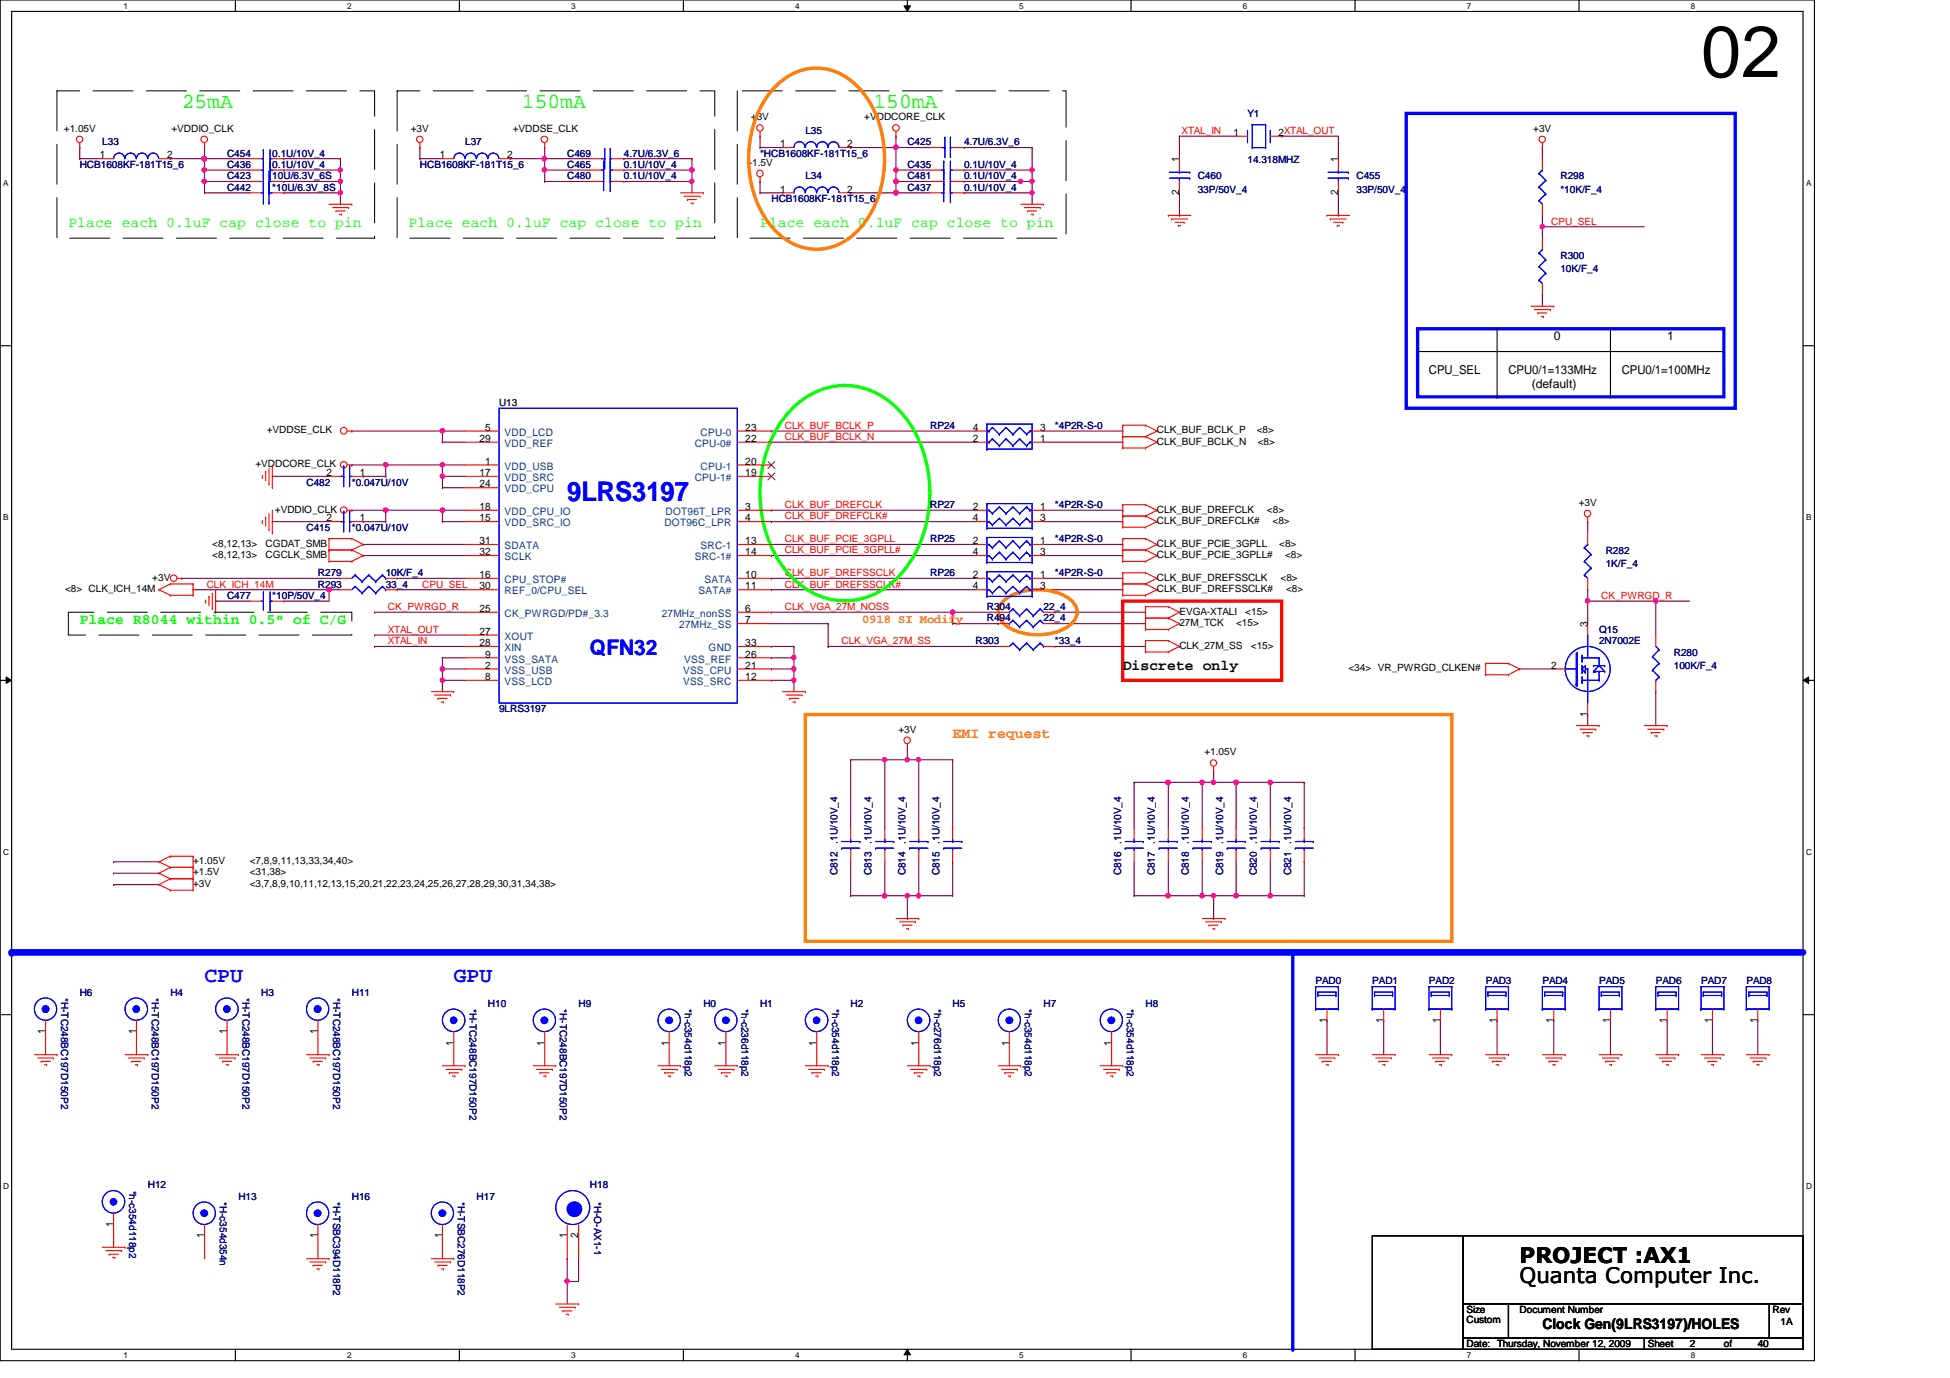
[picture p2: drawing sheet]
<svg xmlns="http://www.w3.org/2000/svg" width="297mm" height="210mm" viewBox="0 0 297 210" stroke-linecap="round" stroke-linejoin="round" font-family="sans-serif">
<defs><g id="words">
<text font-size="11" x="259.1" y="11.7">02</text>
<text font-size="4.1" fill="#00f" x="86.4" y="76.4">9LRS3197</text>
<g font-size="3.3" fill="#0f0">
<text x="27.7" y="16.4">25mA</text>
<text x="79.5" y="16.4">150mA</text>
<text x="133.1" y="16.4">150mA</text>
</g>
<g font-size="3.3" fill="#00f">
<text x="89.9" y="99.7">QFN32</text>
<text x="31.2" y="149.5">CPU</text>
<text x="69.1" y="149.5">GPU</text>
</g>
<g font-size="3.3">
<text x="231.5" y="195.5">Quanta Computer Inc.</text>
<text x="231.5" y="192.4">PROJECT :AX1</text>
</g>
<g font-size="2.2" fill="#0f0">
<text x="10.4" y="34.6">Place each 0.1uF cap close to pin</text>
<text x="62.2" y="34.6">Place each 0.1uF cap close to pin</text>
<text x="115.8" y="34.6">Place each 0.1uF cap close to pin</text>
<text x="12.1" y="95.1">Place R8044 within 0.5&quot; of C/G</text>
</g>
<g font-size="2.2">
<text x="171" y="102.1">Discrete only</text>
<text x="234.9" y="202.4">Clock Gen(9LRS3197)/HOLES</text>
</g>
<text font-size="2.2" fill="#ff8000" x="145.1" y="112.4">EMI request</text>
<g font-size="1.9">
<text x="236.7" y="51.8">0</text>
<text x="254" y="51.8">1</text>
<text x="217.7" y="57">CPU_SEL</text>
<text x="229.8" y="57">CPU0/1=133MHz</text>
<text x="233.3" y="59.1">(default)</text>
<text x="247.1" y="57">CPU0/1=100MHz</text>
</g>
<text font-size="1.9" fill="#ff8000" x="131.3" y="94.8">0918 SI Modify</text>
<g font-size="1.6">
<text x="118.8" y="22.4">1</text>
<text x="129.1" y="22.4">2</text>
<text x="187.9" y="20.7">1</text>
<text x="194.7" y="20.7">2XTAL_OUT</text>
<text x="15.2" y="24.1">1</text>
<text x="25.4" y="24.1">2</text>
<text x="67" y="24.1">1</text>
<text x="77.3" y="24.1">2</text>
<text x="118.8" y="29.3">1</text>
<text x="129.1" y="29.3">2</text>
<text x="179.6" y="29.7" transform="rotate(-90 179.6 29.7)">2</text>
<text x="179.6" y="24.7" transform="rotate(-90 179.6 24.7)">1</text>
<text x="203.8" y="29.7" transform="rotate(-90 203.8 29.7)">2</text>
<text x="203.8" y="24.7" transform="rotate(-90 203.8 24.7)">1</text>
<text x="73.9" y="65.6">5</text>
<text x="113.5" y="65.6">23</text>
<text x="148.2" y="65.6">4</text>
<text x="158.5" y="65.6">3</text>
<text x="73" y="67.3">29</text>
<text x="73.9" y="70.8">1</text>
<text x="113.5" y="70.8">20</text>
<text x="113.5" y="67.3">22</text>
<text x="148.2" y="67.3">2</text>
<text x="158.5" y="67.3">1</text>
<text x="49.7" y="72.5">2</text>
<text x="54.8" y="72.5">1</text>
<text x="73" y="77.7">18</text>
<text x="73" y="72.5">17</text>
<text x="73" y="74.3">24</text>
<text x="113.5" y="77.7">3</text>
<text x="113.5" y="72.5">19</text>
<text x="148.2" y="77.7">2</text>
<text x="158.5" y="77.7">1</text>
<text x="49.7" y="79.4">2</text>
<text x="54.8" y="79.4">1</text>
<text x="73" y="79.4">15</text>
<text x="73" y="82.9">31</text>
<text x="113.5" y="79.4">4</text>
<text x="113.5" y="82.9">13</text>
<text x="148.2" y="82.9">2</text>
<text x="148.2" y="79.4">4</text>
<text x="158.5" y="82.9">1</text>
<text x="158.5" y="79.4">3</text>
<text x="73" y="89.8">30</text>
<text x="73" y="88.1">16</text>
<text x="73" y="84.6">32</text>
<text x="113.5" y="88.1">10</text>
<text x="113.5" y="84.6">14</text>
<text x="113.5" y="89.8">11</text>
<text x="148.2" y="88.1">2</text>
<text x="148.2" y="89.8">4</text>
<text x="148.2" y="84.6">4</text>
<text x="158.5" y="88.1">1</text>
<text x="158.5" y="89.8">3</text>
<text x="158.5" y="84.6">3</text>
<text x="73" y="93.2">25</text>
<text x="113.5" y="95">7</text>
<text x="113.5" y="93.2">6</text>
<text x="241.8" y="95.5" transform="rotate(-90 241.8 95.5)">3</text>
<text x="73" y="96.7">27</text>
<text x="73" y="98.4">28</text>
<text x="73.9" y="101.9">2</text>
<text x="73.9" y="100.2">9</text>
<text x="113.5" y="101.9">21</text>
<text x="113.5" y="100.2">26</text>
<text x="113.5" y="98.4">33</text>
<text x="236.3" y="101.9">2</text>
<text x="73.9" y="103.6">8</text>
<text x="113.5" y="103.6">12</text>
<text x="241.8" y="109.2" transform="rotate(-90 241.8 109.2)">1</text>
<text x="202.1" y="155.8" transform="rotate(-90 202.1 155.8)">1</text>
<text x="210.7" y="155.8" transform="rotate(-90 210.7 155.8)">1</text>
<text x="219.4" y="155.8" transform="rotate(-90 219.4 155.8)">1</text>
<text x="228" y="155.8" transform="rotate(-90 228 155.8)">1</text>
<text x="236.6" y="155.8" transform="rotate(-90 236.6 155.8)">1</text>
<text x="245.3" y="155.8" transform="rotate(-90 245.3 155.8)">1</text>
<text x="253.9" y="155.8" transform="rotate(-90 253.9 155.8)">1</text>
<text x="260.8" y="155.8" transform="rotate(-90 260.8 155.8)">1</text>
<text x="267.7" y="155.8" transform="rotate(-90 267.7 155.8)">1</text>
<text x="6.9" y="157.5" transform="rotate(-90 6.9 157.5)">1</text>
<text x="20.7" y="157.5" transform="rotate(-90 20.7 157.5)">1</text>
<text x="34.5" y="157.5" transform="rotate(-90 34.5 157.5)">1</text>
<text x="48.4" y="157.5" transform="rotate(-90 48.4 157.5)">1</text>
<text x="69.1" y="159.3" transform="rotate(-90 69.1 159.3)">1</text>
<text x="82.9" y="159.3" transform="rotate(-90 82.9 159.3)">1</text>
<text x="101.9" y="159.3" transform="rotate(-90 101.9 159.3)">1</text>
<text x="110.5" y="159.3" transform="rotate(-90 110.5 159.3)">1</text>
<text x="124.4" y="159.3" transform="rotate(-90 124.4 159.3)">1</text>
<text x="139.9" y="159.3" transform="rotate(-90 139.9 159.3)">1</text>
<text x="153.7" y="159.3" transform="rotate(-90 153.7 159.3)">1</text>
<text x="169.3" y="159.3" transform="rotate(-90 169.3 159.3)">1</text>
<text x="17.3" y="186.9" transform="rotate(-90 17.3 186.9)">1</text>
<text x="31.1" y="188.6" transform="rotate(-90 31.1 188.6)">1</text>
<text x="48.4" y="188.6" transform="rotate(-90 48.4 188.6)">1</text>
<text x="67.3" y="188.6" transform="rotate(-90 67.3 188.6)">1</text>
<text x="86.4" y="188.6" transform="rotate(-90 86.4 188.6)">1</text>
<text x="88.1" y="188.6" transform="rotate(-90 88.1 188.6)">2</text>
</g>
<g font-size="1.6" fill="#004080">
<text x="76.9" y="66.4">VDD_LCD</text>
<text x="76.9" y="71.5">VDD_USB</text>
<text x="76.9" y="68.1">VDD_REF</text>
<text x="105.8" y="68.1">CPU-0#</text>
<text x="106.7" y="71.5">CPU-1</text>
<text x="106.7" y="66.4">CPU-0</text>
<text x="76.9" y="73.3">VDD_SRC</text>
<text x="76.9" y="75">VDD_CPU</text>
<text x="105.8" y="73.3">CPU-1#</text>
<text x="76.9" y="78.4">VDD_CPU_IO</text>
<text x="76.9" y="80.2">VDD_SRC_IO</text>
<text x="76.9" y="83.7">SDATA</text>
<text x="101.2" y="80.2">DOT96C_LPR</text>
<text x="101.4" y="78.4">DOT96T_LPR</text>
<text x="106.7" y="83.7">SRC-1</text>
<text x="76.9" y="88.8">CPU_STOP#</text>
<text x="76.9" y="85.3">SCLK</text>
<text x="105.8" y="85.3">SRC-1#</text>
<text x="107.3" y="88.8">SATA</text>
<text x="76.9" y="90.6">REF_0/CPU_SEL</text>
<text x="76.9" y="94">CK_PWRGD/PD#_3.3</text>
<text x="100.8" y="94">27MHz_nonSS</text>
<text x="103.5" y="95.7">27MHz_SS</text>
<text x="106.4" y="90.6">SATA#</text>
<text x="76.9" y="97.5">XOUT</text>
<text x="76.9" y="99.2">XIN</text>
<text x="76.9" y="100.9">VSS_SATA</text>
<text x="104.2" y="100.9">VSS_REF</text>
<text x="107.9" y="99.2">GND</text>
<text x="76.9" y="102.6">VSS_USB</text>
<text x="76.9" y="104.4">VSS_LCD</text>
<text x="104.1" y="102.6">VSS_CPU</text>
<text x="104.1" y="104.4">VSS_SRC</text>
</g>
<g font-size="1.5" fill="#000080">
<text x="190" y="17.8">Y1</text>
<text x="15.6" y="22.1">L33</text>
<text x="34.6" y="23.9">C454</text>
<text x="41.5" y="23.9">0.1U/10V_4</text>
<text x="70.9" y="22.1">L37</text>
<text x="86.4" y="23.9">C469</text>
<text x="95" y="23.9">4.7U/6.3V_6</text>
<text x="115.8" y="23.9">*HCB1608KF-181T15_6</text>
<text x="122.7" y="20.4">L35</text>
<text x="138.2" y="22.1">C425</text>
<text x="146.9" y="22.1">4.7U/6.3V_6</text>
<text x="12.1" y="25.6">HCB1608KF-181T15_6</text>
<text x="34.6" y="29">C442</text>
<text x="34.6" y="27.3">C423</text>
<text x="34.6" y="25.6">C436</text>
<text x="41.5" y="29">*10U/6.3V_8S</text>
<text x="41.5" y="27.3">10U/6.3V_6S</text>
<text x="41.5" y="25.6">0.1U/10V_4</text>
<text x="64" y="25.6">HCB1608KF-181T15_6</text>
<text x="86.4" y="27.3">C480</text>
<text x="86.4" y="25.6">C465</text>
<text x="95" y="27.3">0.1U/10V_4</text>
<text x="95" y="25.6">0.1U/10V_4</text>
<text x="122.7" y="27.3">L34</text>
<text x="138.2" y="27.3">C481</text>
<text x="138.2" y="25.6">C435</text>
<text x="138.2" y="29">C437</text>
<text x="146.9" y="27.3">0.1U/10V_4</text>
<text x="146.9" y="25.6">0.1U/10V_4</text>
<text x="146.9" y="29">0.1U/10V_4</text>
<text x="182.5" y="27.3">C460</text>
<text x="182.5" y="29.4">33P/50V_4</text>
<text x="190" y="24.9">14.318MHZ</text>
<text x="206.6" y="27.3">C455</text>
<text x="206.6" y="29.4">33P/50V_4</text>
<text x="237.7" y="27.3">R298</text>
<text x="237.7" y="29.4">*10K/F_4</text>
<text x="117.5" y="30.8">HCB1608KF-181T15_6</text>
<text x="237.7" y="39.4">R300</text>
<text x="237.7" y="41.5">10K/F_4</text>
<text x="141.7" y="65.3">RP24</text>
<text x="160.7" y="65.3">*4P2R-S-0</text>
<text x="46.7" y="74">C482</text>
<text x="53.6" y="74">*0.047U/10V</text>
<text x="141.7" y="77.4">RP27</text>
<text x="160.7" y="77.4">*4P2R-S-0</text>
<text x="46.7" y="80.9">C415</text>
<text x="53.6" y="80.9">*0.047U/10V</text>
<text x="141.7" y="82.6">RP25</text>
<text x="160.7" y="82.6">*4P2R-S-0</text>
<text x="48.4" y="87.8">R279</text>
<text x="48.4" y="89.5">R293</text>
<text x="58.8" y="87.8">10K/F_4</text>
<text x="58.8" y="89.5">33_4</text>
<text x="141.7" y="87.8">RP26</text>
<text x="160.7" y="87.8">*4P2R-S-0</text>
<text x="244.6" y="84.3">R282</text>
<text x="244.6" y="86.4">1K/F_4</text>
<text x="34.6" y="91.2">C477</text>
<text x="41.5" y="91.2">*10P/50V_4</text>
<text x="150.3" y="94.7">R494</text>
<text x="150.3" y="93">R304</text>
<text x="159" y="94.7">22_4</text>
<text x="159" y="93">22_4</text>
<text x="148.6" y="98.1">R303</text>
<text x="160.7" y="98.1">*33_4</text>
<text x="243.6" y="96.4">Q15</text>
<text x="243.6" y="98.1">2N7002E</text>
<text x="255" y="99.9">R280</text>
<text x="255" y="101.9">100K/F_4</text>
<text x="76" y="108.5">9LRS3197</text>
<text x="127.6" y="128.5" transform="rotate(-90 127.6 128.5)">.1U/10V_4</text>
<text x="132.8" y="128.5" transform="rotate(-90 132.8 128.5)">.1U/10V_4</text>
<text x="137.9" y="128.5" transform="rotate(-90 137.9 128.5)">.1U/10V_4</text>
<text x="143.1" y="128.5" transform="rotate(-90 143.1 128.5)">.1U/10V_4</text>
<text x="170.8" y="128.5" transform="rotate(-90 170.8 128.5)">.1U/10V_4</text>
<text x="175.9" y="128.5" transform="rotate(-90 175.9 128.5)">.1U/10V_4</text>
<text x="181.1" y="128.5" transform="rotate(-90 181.1 128.5)">.1U/10V_4</text>
<text x="186.3" y="128.5" transform="rotate(-90 186.3 128.5)">.1U/10V_4</text>
<text x="191.5" y="128.5" transform="rotate(-90 191.5 128.5)">.1U/10V_4</text>
<text x="196.7" y="128.5" transform="rotate(-90 196.7 128.5)">.1U/10V_4</text>
<text x="127.6" y="133.3" transform="rotate(-90 127.6 133.3)">C812</text>
<text x="132.8" y="133.3" transform="rotate(-90 132.8 133.3)">C813</text>
<text x="137.9" y="133.3" transform="rotate(-90 137.9 133.3)">C814</text>
<text x="143.1" y="133.3" transform="rotate(-90 143.1 133.3)">C815</text>
<text x="170.8" y="133.3" transform="rotate(-90 170.8 133.3)">C816</text>
<text x="175.9" y="133.3" transform="rotate(-90 175.9 133.3)">C817</text>
<text x="181.1" y="133.3" transform="rotate(-90 181.1 133.3)">C818</text>
<text x="186.3" y="133.3" transform="rotate(-90 186.3 133.3)">C819</text>
<text x="191.5" y="133.3" transform="rotate(-90 191.5 133.3)">C820</text>
<text x="196.7" y="133.3" transform="rotate(-90 196.7 133.3)">C821</text>
<text x="200.4" y="149.9">PAD0</text>
<text x="209" y="149.9">PAD1</text>
<text x="217.7" y="149.9">PAD2</text>
<text x="226.3" y="149.9">PAD3</text>
<text x="234.9" y="149.9">PAD4</text>
<text x="243.6" y="149.9">PAD5</text>
<text x="252.2" y="149.9">PAD6</text>
<text x="259.1" y="149.9">PAD7</text>
<text x="266" y="149.9">PAD8</text>
<text x="9.3" y="152" transform="rotate(90 9.3 152)">*H-TC248BC197D150P2</text>
<text x="12.1" y="151.7">H6</text>
<text x="23.2" y="152" transform="rotate(90 23.2 152)">*H-TC248BC197D150P2</text>
<text x="25.9" y="151.7">H4</text>
<text x="37" y="152" transform="rotate(90 37 152)">*H-TC248BC197D150P2</text>
<text x="39.8" y="151.7">H3</text>
<text x="50.8" y="152" transform="rotate(90 50.8 152)">*H-TC248BC197D150P2</text>
<text x="53.6" y="151.7">H11</text>
<text x="71.5" y="153.7" transform="rotate(90 71.5 153.7)">*H-TC248BC197D150P2</text>
<text x="74.3" y="153.4">H10</text>
<text x="85.3" y="153.7" transform="rotate(90 85.3 153.7)">*H-TC248BC197D150P2</text>
<text x="88.1" y="153.4">H9</text>
<text x="104.3" y="153.7" transform="rotate(90 104.3 153.7)">*h-c354d118p2</text>
<text x="107.1" y="153.4">H0</text>
<text x="112.9" y="153.7" transform="rotate(90 112.9 153.7)">*h-c236d118p2</text>
<text x="115.8" y="153.4">H1</text>
<text x="126.8" y="153.7" transform="rotate(90 126.8 153.7)">*h-c354d118p2</text>
<text x="129.6" y="153.4">H2</text>
<text x="142.3" y="153.7" transform="rotate(90 142.3 153.7)">*h-c276d118p2</text>
<text x="145.1" y="153.4">H5</text>
<text x="156.1" y="153.7" transform="rotate(90 156.1 153.7)">*h-c354d118p2</text>
<text x="159" y="153.4">H7</text>
<text x="171.7" y="153.7" transform="rotate(90 171.7 153.7)">*h-c354d118p2</text>
<text x="174.5" y="153.4">H8</text>
<text x="19.7" y="181.4" transform="rotate(90 19.7 181.4)">*h-c354d118p2</text>
<text x="22.5" y="181">H12</text>
<text x="33.5" y="183.1" transform="rotate(90 33.5 183.1)">*H-c354d354n</text>
<text x="36.3" y="182.8">H13</text>
<text x="50.8" y="183.1" transform="rotate(90 50.8 183.1)">*H-TSBC394D118P2</text>
<text x="53.6" y="182.8">H16</text>
<text x="69.8" y="183.1" transform="rotate(90 69.8 183.1)">*H-TSBC276D118P2</text>
<text x="72.6" y="182.8">H17</text>
<text x="89.9" y="181">H18</text>
<text x="90.5" y="183.1" transform="rotate(90 90.5 183.1)">*H-O-AX1-1</text>
</g>
<g font-size="1.5">
<text x="9.7" y="20.1">+1.05V</text>
<text x="26.1" y="20.1">+VDDIO_CLK</text>
<text x="62.6" y="20.1">+3V</text>
<text x="78.1" y="20.1">+VDDSE_CLK</text>
<text x="114.4" y="18.3">+3V</text>
<text x="131.7" y="18.3">+VDDCORE_CLK</text>
<text x="233.5" y="20.1">+3V</text>
<text x="113.7" y="25.2">+1.5V</text>
<text x="40.6" y="66">+VDDSE_CLK</text>
<text x="176.2" y="66">CLK_BUF_BCLK_P</text>
<text x="191.4" y="66">&lt;8&gt;</text>
<text x="38.9" y="71.2">+VDDCORE_CLK</text>
<text x="176.2" y="67.7">CLK_BUF_BCLK_N</text>
<text x="191.6" y="67.7">&lt;8&gt;</text>
<text x="240.5" y="77">+3V</text>
<text x="32.3" y="83.3">&lt;8,12,13&gt;</text>
<text x="40.5" y="83.3">CGDAT_SMB</text>
<text x="41.9" y="78.1">+VDDIO_CLK</text>
<text x="176.2" y="78.1">CLK_BUF_DREFCLK</text>
<text x="176.2" y="79.8">CLK_BUF_DREFCLK#</text>
<text x="176.2" y="83.3">CLK_BUF_PCIE_3GPLL</text>
<text x="193" y="78.1">&lt;8&gt;</text>
<text x="193.8" y="79.8">&lt;8&gt;</text>
<text x="194.9" y="83.3">&lt;8&gt;</text>
<text x="23.2" y="88.5">+3V</text>
<text x="32.3" y="85">&lt;8,12,13&gt;</text>
<text x="40.5" y="85">CGCLK_SMB</text>
<text x="176.2" y="85">CLK_BUF_PCIE_3GPLL#</text>
<text x="176.2" y="88.5">CLK_BUF_DREFSSCLK</text>
<text x="195.1" y="88.5">&lt;8&gt;</text>
<text x="195.7" y="85">&lt;8&gt;</text>
<text x="9.9" y="90.2">&lt;8&gt; CLK_ICH_14M</text>
<text x="176.2" y="90.2">CLK_BUF_DREFSSCLK#</text>
<text x="179.7" y="93.6">EVGA-XTALI</text>
<text x="179.7" y="95.4">27M_TCK</text>
<text x="188.3" y="95.4">&lt;15&gt;</text>
<text x="189.7" y="93.6">&lt;15&gt;</text>
<text x="195.9" y="90.2">&lt;8&gt;</text>
<text x="179.7" y="98.8">CLK_27M_SS</text>
<text x="190.5" y="98.8">&lt;15&gt;</text>
<text x="205.4" y="102.3">&lt;34&gt; VR_PWRGD_CLKEN#</text>
<text x="136.9" y="111.6">+3V</text>
<text x="183.5" y="115.1">+1.05V</text>
<text x="29.4" y="131.7">+1.05V</text>
<text x="38.1" y="131.7">&lt;7,8,9,11,13,33,34,40&gt;</text>
<text x="29.4" y="133.3">+1.5V</text>
<text x="29.4" y="135.1">+3V</text>
<text x="38.1" y="133.3">&lt;31,38&gt;</text>
<text x="38.1" y="135.1">&lt;3,7,8,9,10,11,12,13,15,20,21,22,23,24,25,26,27,28,29,30,31,34,38&gt;</text>
<text x="223.4" y="200">Size</text>
<text x="223.4" y="201.6">Custom</text>
<text x="231.5" y="200">Document Number</text>
<text x="270" y="200">Rev</text>
<text x="271.2" y="201.8">1A</text>
<text x="223.4" y="205.2">Date: Thursday, November 12, 2009</text>
<text x="251" y="205.2">Sheet</text>
<text x="257.4" y="205.2">2</text>
<text x="262.6" y="205.2">of</text>
<text x="267.8" y="205.2">40</text>
</g>
<g font-size="1.5" fill="#f00">
<text x="180" y="20.4">XTAL_IN</text>
<text x="236.3" y="34.2">CPU_SEL</text>
<text x="119.5" y="65.3">CLK_BUF_BCLK_P</text>
<text x="119.5" y="67">CLK_BUF_BCLK_N</text>
<text x="119.5" y="77.4">CLK_BUF_DREFCLK</text>
<text x="119.5" y="79.1">CLK_BUF_DREFCLK#</text>
<text x="119.5" y="82.6">CLK_BUF_PCIE_3GPLL</text>
<text x="31.5" y="89.5">CLK_ICH_14M</text>
<text x="64.3" y="89.5">CPU_SEL</text>
<text x="119.5" y="84.3">CLK_BUF_PCIE_3GPLL#</text>
<text x="119.5" y="87.8">CLK_BUF_DREFSSCLK</text>
<text x="119.5" y="89.5">CLK_BUF_DREFSSCLK#</text>
<text x="59.1" y="92.9">CK_PWRGD_R</text>
<text x="119.5" y="92.9">CLK_VGA_27M_NOSS</text>
<text x="243.9" y="91.2">CK_PWRGD_R</text>
<text x="59.1" y="98.1">XTAL_IN</text>
<text x="59.1" y="96.4">XTAL_OUT</text>
<text x="128.2" y="98.1">CLK_VGA_27M_SS</text>
</g>
<text font-size="1.5" fill="#004040" x="76" y="61.8">U13</text>
<g font-size="1.3">
<text x="18.8" y="1.4">1</text>
<text x="52.9" y="1.4">2</text>
<text x="87" y="1.4">3</text>
<text x="121.1" y="1.4">4</text>
<text x="155.2" y="1.4">5</text>
<text x="189.3" y="1.4">6</text>
<text x="223.4" y="1.4">7</text>
<text x="257.6" y="1.4">8</text>
<text x=".5" y="28.3">A</text>
<text x="275.1" y="28.3">A</text>
<text x=".5" y="79.2">B</text>
<text x="275.1" y="79.2">B</text>
<text x=".5" y="130.2">C</text>
<text x="275.1" y="130.2">C</text>
<text x=".5" y="181.1">D</text>
<text x="275.1" y="181.1">D</text>
<text x="18.8" y="206.9">1</text>
<text x="52.9" y="206.9">2</text>
<text x="87" y="206.9">3</text>
<text x="121.1" y="206.9">4</text>
<text x="155.2" y="206.9">5</text>
<text x="189.3" y="206.9">6</text>
<text x="223.4" y="206.9">7</text>
<text x="257.6" y="206.9">8</text>
</g>
</g></defs>
<path d="M0 0h276.4v207.3h-276.4zM1.8 1.7h272.9v203.8h-272.9z" fill="none" stroke="#000" stroke-width=".17"/>
<g fill="#fff">
<path d="M18.8 .2h.7v1.4h-.7z"/>
<path d="M18.8 205.7h.7v1.4h-.7z"/>
</g>
<path d="M35.9 0v1.7M35.9 205.5v1.8" fill="none" stroke="#000" stroke-width=".17"/>
<g fill="#fff">
<path d="M52.9 .2h.6v1.4h-.6z"/>
<path d="M52.9 205.7h.6v1.4h-.6z"/>
</g>
<path d="M70 0v1.7M70 205.5v1.8" fill="none" stroke="#000" stroke-width=".17"/>
<g fill="#fff">
<path d="M87 .2h.7v1.4h-.7z"/>
<path d="M87 205.7h.7v1.4h-.7z"/>
</g>
<path d="M104.1 0v1.7M104.1 205.5v1.8" fill="none" stroke="#000" stroke-width=".17"/>
<g fill="#fff">
<path d="M121.1 .2h.7v1.4h-.7z"/>
<path d="M121.1 205.7h.7v1.4h-.7z"/>
</g>
<path d="M138.2 0v1.7M138.2 205.5v1.8" fill="none" stroke="#000" stroke-width=".17"/>
<path d="M137.7 .9h1l-.5 .8zM138.2 205.5l.5 .9h-1z" fill="#000"/>
<path d="M137.7 .9h1l-.5 .8zM138.2 205.5l.5 .9h-1z" fill="none" stroke="#000" stroke-width=".15"/>
<g fill="#fff">
<path d="M155.2 .2h.7v1.4h-.7z"/>
<path d="M155.2 205.7h.7v1.4h-.7z"/>
</g>
<path d="M172.3 0v1.7M172.3 205.5v1.8" fill="none" stroke="#000" stroke-width=".17"/>
<g fill="#fff">
<path d="M189.3 .2h.7v1.4h-.7z"/>
<path d="M189.3 205.7h.7v1.4h-.7z"/>
</g>
<path d="M206.4 0v1.7M206.4 205.5v1.8" fill="none" stroke="#000" stroke-width=".17"/>
<g fill="#fff">
<path d="M223.4 .2h.7v1.4h-.7z"/>
<path d="M223.4 205.7h.7v1.4h-.7z"/>
</g>
<path d="M240.5 0v1.7M240.5 205.5v1.8" fill="none" stroke="#000" stroke-width=".17"/>
<g fill="#fff">
<path d="M257.6 .2h.6v1.4h-.6z"/>
<path d="M257.6 205.7h.6v1.4h-.6z"/>
<path d="M.5 27.2h.8v1.4h-.8z"/>
<path d="M275.1 27.2h.8v1.4h-.8z"/>
<path d="M.5 78.1h.8v1.4h-.8z"/>
<path d="M275.1 78.1h.8v1.4h-.8z"/>
</g>
<path d="M0 52.7h1.8M274.7 52.7h1.7" fill="none" stroke="#000" stroke-width=".17"/>
<g fill="#fff">
<path d="M.5 129.1h.9v1.4h-.9z"/>
<path d="M275.1 129.1h.9v1.4h-.9z"/>
</g>
<path d="M0 103.6h1.8M274.7 103.6h1.7" fill="none" stroke="#000" stroke-width=".17"/>
<path d="M.9 103.1l.9 .5-.9 .5zM274.7 103.6l.8-.5v1z" fill="#000"/>
<path d="M.9 103.1l.9 .5-.9 .5zM274.7 103.6l.8-.5v1z" fill="none" stroke="#000" stroke-width=".15"/>
<g fill="#fff">
<path d="M.5 180h.9v1.4h-.9z"/>
<path d="M275.1 180h.9v1.4h-.9z"/>
</g>
<path d="M0 154.6h1.8M274.7 154.6h1.7" fill="none" stroke="#000" stroke-width=".17"/>
<path d="M241.8 91.6h.1M241.8 91.6h10.4M231.5 101.9h.1M231.5 101.9h5.2" fill="none" stroke="#800040" stroke-width=".17"/>
<circle cx="241.8" cy="91.5" r=".33" fill="#f0f"/>
<circle cx="241.8" cy="91.5" r=".33" fill="none" stroke="#f0f" stroke-width=".17"/>
<path d="M252.2 91.6h.1M252.2 91.6h5.2M252.2 91.6v5.1M252.2 105.4h.1M252.2 105.4v5.1" fill="none" stroke="#800040" stroke-width=".17"/>
<circle cx="252.2" cy="91.5" r=".33" fill="#f0f"/>
<circle cx="252.2" cy="91.5" r=".33" fill="none" stroke="#f0f" stroke-width=".17"/>
<g fill="none" stroke="#800040" stroke-width=".17">
<path d="M179.7 24.2h.1M179.7 20.7h.1M179.7 20.7v3.5M179.7 20.7h8.6M195.2 20.7h.1M195.2 20.7h8.7v3.5M203.9 24.2h.1M203.9 32.8h.1M203.9 29.4v3.4M241.8 79.5h.1M241.8 79.5v1.7M145.1 93.3h.1"/>
<path d="M145.1 93.3h7M160.7 98.5h.1M160.7 98.5h13.8M241.8 89.8h.1M241.8 91.6h.1M241.8 89.8v5.2M241.8 108.8h.1M241.8 108.8v1.7"/>
</g>
<circle cx="145.1" cy="93.3" r=".34" fill="#f0f"/>
<circle cx="145.1" cy="93.3" r=".34" fill="none" stroke="#f0f" stroke-width=".17"/>
<path d="M117.5 98.5h.1M117.5 98.5h3.4M126.1 98.5h.1M126.1 98.5h26M120.9 103.6h.1M120.9 103.6v1.8" fill="none" stroke="#800040" stroke-width=".17"/>
<circle cx="120.9" cy="103.6" r=".32" fill="#f0f"/>
<circle cx="120.9" cy="103.6" r=".32" fill="none" stroke="#f0f" stroke-width=".17"/>
<path d="M120.9 98.5h.1M120.9 98.5v3.4h-3.4M117.5 100.2h.1M117.5 101.9h.1M117.5 100.2h3.4M120.9 100.2h.1" fill="none" stroke="#800040" stroke-width=".17"/>
<circle cx="120.9" cy="100.2" r=".33" fill="#f0f"/>
<circle cx="120.9" cy="100.2" r=".33" fill="none" stroke="#f0f" stroke-width=".17"/>
<path d="M117.5 103.6h.1M120.9 101.9h.1M120.9 101.9v1.7h-3.4" fill="none" stroke="#800040" stroke-width=".17"/>
<circle cx="120.9" cy="101.9" r=".33" fill="#f0f"/>
<circle cx="120.9" cy="101.9" r=".33" fill="none" stroke="#f0f" stroke-width=".17"/>
<path d="M67.4 103.6h.1M67.4 103.6v1.8" fill="none" stroke="#800040" stroke-width=".17"/>
<circle cx="67.4" cy="103.6" r=".33" fill="#f0f"/>
<circle cx="67.4" cy="103.6" r=".33" fill="none" stroke="#f0f" stroke-width=".17"/>
<path d="M67.4 103.6h.1M67.4 100.2h.1M67.4 101.9h.1M67.4 103.6h3.5M67.4 100.2v3.4M67.4 100.2h3.5" fill="none" stroke="#800040" stroke-width=".17"/>
<circle cx="67.4" cy="101.9" r=".34" fill="#f0f"/>
<circle cx="67.4" cy="101.9" r=".34" fill="none" stroke="#f0f" stroke-width=".17"/>
<g fill="none" stroke="#800040" stroke-width=".17">
<path d="M27.7 88.1h.1M27.7 88.1h24.2M32.8 91.6h.1M32.8 91.6h5.3M50.1 89.8h.1M50.1 89.8h1.8M57.1 98.5h.1M57.1 96.7h.1M57.1 98.5h13.8M57.1 96.7h13.8M60.5 88.1h.1M60.5 89.8h.1"/>
<path d="M60.5 88.1h10.4M60.5 89.8h10.4M67.4 101.9h.1M67.4 101.9h3.5"/>
</g>
<circle cx="50.1" cy="89.8" r=".33" fill="#f0f"/>
<circle cx="50.1" cy="89.8" r=".33" fill="none" stroke="#f0f" stroke-width=".17"/>
<path d="M67.4 65.7h.1M67.4 65.7v1.7M29.4 89.8h.1M29.4 89.8h20.7M43.2 91.6h.1M50.1 89.8h.1M50.1 89.8v1.8h-6.9" fill="none" stroke="#800040" stroke-width=".17"/>
<circle cx="67.4" cy="65.6" r=".34" fill="#f0f"/>
<circle cx="67.4" cy="65.6" r=".34" fill="none" stroke="#f0f" stroke-width=".17"/>
<g fill="none" stroke="#800040" stroke-width=".17">
<path d="M31.2 25.9h.1M31.2 25.9h6.9M51.9 25.9h.1M51.9 25.9v1.7M179.7 32.8h.1M179.7 29.4v3.4M53.6 65.7h.1M53.6 65.7h17.3M67.4 67.4h.1M67.4 65.7h.1M67.4 67.4h3.5M55.3 84.6h.1"/>
<path d="M55.3 84.6h15.6M57.1 93.3h.1M57.1 93.3h13.8"/>
</g>
<circle cx="51.8" cy="25.9" r=".32" fill="#f0f"/>
<circle cx="51.8" cy="25.9" r=".32" fill="none" stroke="#f0f" stroke-width=".17"/>
<path d="M12.1 22.5h.1M12.1 24.2h.1M12.1 22.5v1.7M12.1 24.2h3.5M25.9 24.2h.1M25.9 24.2h5.3" fill="none" stroke="#800040" stroke-width=".17"/>
<circle cx="31.1" cy="24.2" r=".34" fill="#f0f"/>
<circle cx="31.1" cy="24.2" r=".34" fill="none" stroke="#f0f" stroke-width=".17"/>
<path d="M31.2 24.2h.1M31.2 24.2h6.9M51.9 24.2h.1M51.9 24.2v1.7" fill="none" stroke="#800040" stroke-width=".17"/>
<circle cx="31.1" cy="24.2" r=".34" fill="#f0f"/>
<circle cx="31.1" cy="24.2" r=".34" fill="none" stroke="#f0f" stroke-width=".17"/>
<path d="M31.2 29.4h.1M31.2 24.2h.1M31.2 29.4h6.9M31.2 24.2v1.7M43.2 27.6h.1M43.2 27.6h8.7" fill="none" stroke="#800040" stroke-width=".17"/>
<circle cx="31.1" cy="24.2" r=".34" fill="#f0f"/>
<circle cx="31.1" cy="24.2" r=".34" fill="none" stroke="#f0f" stroke-width=".17"/>
<path d="M31.2 27.6h.1M31.2 27.6h6.9M43.2 25.9h.1M43.2 25.9h8.7" fill="none" stroke="#800040" stroke-width=".17"/>
<circle cx="31.1" cy="27.6" r=".33" fill="#f0f"/>
<circle cx="31.1" cy="27.6" r=".33" fill="none" stroke="#f0f" stroke-width=".17"/>
<path d="M31.2 27.6h.1M31.2 25.9h.1M31.2 25.9v3.5" fill="none" stroke="#800040" stroke-width=".17"/>
<circle cx="31.1" cy="25.9" r=".33" fill="#f0f"/>
<circle cx="31.1" cy="25.9" r=".33" fill="none" stroke="#f0f" stroke-width=".17"/>
<path d="M31.2 22.5h.1M31.2 22.5v1.7M43.2 24.2h.1M43.2 24.2h8.7M234.9 34.5h.1M234.9 32.8h.1M234.9 22.5h.1M234.9 22.5v1.7M234.9 32.8v3.5M234.9 34.5h15.6M234.9 44.9h.1M234.9 44.9v1.8" fill="none" stroke="#800040" stroke-width=".17"/>
<circle cx="234.9" cy="34.5" r=".32" fill="#f0f"/>
<circle cx="234.9" cy="34.5" r=".32" fill="none" stroke="#f0f" stroke-width=".17"/>
<path d="M136.5 27.6h.1M136.5 27.6v1.8M160.7 93.3h.1M160.7 93.3h13.8" fill="none" stroke="#800040" stroke-width=".17"/>
<circle cx="136.5" cy="29.4" r=".33" fill="#f0f"/>
<circle cx="136.5" cy="29.4" r=".33" fill="none" stroke="#f0f" stroke-width=".17"/>
<path d="M136.5 25.9h.1M136.5 27.6h.1M136.5 25.9h5.2M136.5 27.6h5.2M146.9 22.5h.1M146.9 29.4h.1M146.9 22.5h10.3M146.9 29.4h10.3M157.2 22.5h.1M157.2 22.5v3.4" fill="none" stroke="#800040" stroke-width=".17"/>
<circle cx="136.5" cy="27.6" r=".33" fill="#f0f"/>
<circle cx="136.5" cy="27.6" r=".33" fill="none" stroke="#f0f" stroke-width=".17"/>
<path d="M155.5 27.6h.1M155.5 27.6h1.7" fill="none" stroke="#800040" stroke-width=".17"/>
<circle cx="155.5" cy="27.6" r=".32" fill="#f0f"/>
<circle cx="155.5" cy="27.6" r=".32" fill="none" stroke="#f0f" stroke-width=".17"/>
<path d="M157.2 27.6h.1M157.2 27.6v1.8" fill="none" stroke="#800040" stroke-width=".17"/>
<circle cx="157.2" cy="29.4" r=".32" fill="#f0f"/>
<circle cx="157.2" cy="29.4" r=".32" fill="none" stroke="#f0f" stroke-width=".17"/>
<circle cx="157.2" cy="27.6" r=".32" fill="#f0f"/>
<circle cx="157.2" cy="27.6" r=".32" fill="none" stroke="#f0f" stroke-width=".17"/>
<path d="M136.5 29.4h.1M136.5 29.4h5.2" fill="none" stroke="#800040" stroke-width=".17"/>
<circle cx="136.5" cy="29.4" r=".33" fill="#f0f"/>
<circle cx="136.5" cy="29.4" r=".33" fill="none" stroke="#f0f" stroke-width=".17"/>
<path d="M136.5 22.5h.1M136.5 22.5h5.2" fill="none" stroke="#800040" stroke-width=".17"/>
<circle cx="136.5" cy="22.4" r=".34" fill="#f0f"/>
<circle cx="136.5" cy="22.4" r=".34" fill="none" stroke="#f0f" stroke-width=".17"/>
<path d="M136.5 25.9h.1M136.5 25.9v1.7M146.9 25.9h.1M146.9 25.9h10.3" fill="none" stroke="#800040" stroke-width=".17"/>
<circle cx="136.5" cy="27.6" r=".33" fill="#f0f"/>
<circle cx="136.5" cy="27.6" r=".33" fill="none" stroke="#f0f" stroke-width=".17"/>
<circle cx="136.5" cy="25.9" r=".33" fill="#f0f"/>
<circle cx="136.5" cy="25.9" r=".33" fill="none" stroke="#f0f" stroke-width=".17"/>
<path d="M51.9 29.4h.1M51.9 29.4v1.7M115.8 22.5h.1M115.8 20.7h.1M115.8 29.4h.1M115.8 27.6h.1M115.8 22.5h3.4M115.8 20.7v1.8M115.8 27.6v1.8M115.8 29.4h3.4M157.2 29.4h.1M157.2 29.4v1.7" fill="none" stroke="#800040" stroke-width=".17"/>
<circle cx="51.8" cy="29.4" r=".32" fill="#f0f"/>
<circle cx="51.8" cy="29.4" r=".32" fill="none" stroke="#f0f" stroke-width=".17"/>
<path d="M43.2 29.4h.1M43.2 29.4h8.7M129.6 22.5h.1M136.5 20.7h.1M136.5 20.7v1.8h-6.9M67.4 77.7h.1M67.4 79.5h.1M67.4 77.7h3.5M67.4 79.5h3.5M67.4 77.7v1.8" fill="none" stroke="#800040" stroke-width=".17"/>
<circle cx="67.4" cy="77.7" r=".33" fill="#f0f"/>
<circle cx="67.4" cy="77.7" r=".33" fill="none" stroke="#f0f" stroke-width=".17"/>
<path d="M58.8 77.7h.1M58.8 77.7h8.6M67.4 74.3h.1M67.4 70.8h.1M67.4 74.3h3.5M67.4 70.8v1.8M55.3 82.9h.1M55.3 82.9h15.6" fill="none" stroke="#800040" stroke-width=".17"/>
<circle cx="67.4" cy="72.5" r=".33" fill="#f0f"/>
<circle cx="67.4" cy="72.5" r=".33" fill="none" stroke="#f0f" stroke-width=".17"/>
<circle cx="67.4" cy="70.8" r=".33" fill="#f0f"/>
<circle cx="67.4" cy="70.8" r=".33" fill="none" stroke="#f0f" stroke-width=".17"/>
<path d="M136.5 22.5h.1M136.5 22.5v3.4M157.2 25.9h.1M157.2 25.9v1.7M58.8 70.8h.1M58.8 70.8h12.1M67.4 72.6h.1M67.4 70.8h.1M67.4 72.6h3.5M67.4 72.6v1.7" fill="none" stroke="#800040" stroke-width=".17"/>
<circle cx="157.2" cy="25.9" r=".32" fill="#f0f"/>
<circle cx="157.2" cy="25.9" r=".32" fill="none" stroke="#f0f" stroke-width=".17"/>
<path d="M51.9 27.6h.1M51.9 27.6v1.8M129.6 29.4h.1M129.6 29.4h6.9" fill="none" stroke="#800040" stroke-width=".17"/>
<circle cx="51.8" cy="27.6" r=".32" fill="#f0f"/>
<circle cx="51.8" cy="27.6" r=".32" fill="none" stroke="#f0f" stroke-width=".17"/>
<path d="M83 25.9h.1M83 25.9h6.9M105.4 24.2h.1M105.4 24.2v1.7" fill="none" stroke="#800040" stroke-width=".17"/>
<circle cx="82.9" cy="25.9" r=".33" fill="#f0f"/>
<circle cx="82.9" cy="25.9" r=".33" fill="none" stroke="#f0f" stroke-width=".17"/>
<path d="M83 22.5h.1M83 22.5v1.7M95 25.9h.1M95 25.9h10.4" fill="none" stroke="#800040" stroke-width=".17"/>
<circle cx="105.4" cy="25.9" r=".32" fill="#f0f"/>
<circle cx="105.4" cy="25.9" r=".32" fill="none" stroke="#f0f" stroke-width=".17"/>
<path d="M64 24.2h.1M64 24.2h3.4M77.8 24.2h.1M77.8 24.2h5.2M83 24.2h.1M83 24.2v1.7M95 27.6h.1M95 27.6h10.4M105.4 27.6h.1M105.4 27.6v1.8" fill="none" stroke="#800040" stroke-width=".17"/>
<circle cx="105.4" cy="27.6" r=".32" fill="#f0f"/>
<circle cx="105.4" cy="27.6" r=".32" fill="none" stroke="#f0f" stroke-width=".17"/>
<path d="M64 22.5h.1M64 22.5v1.7M83 27.6h.1M83 24.2h.1M83 27.6h6.9M83 24.2h6.9" fill="none" stroke="#800040" stroke-width=".17"/>
<circle cx="82.9" cy="24.2" r=".34" fill="#f0f"/>
<circle cx="82.9" cy="24.2" r=".34" fill="none" stroke="#f0f" stroke-width=".17"/>
<path d="M83 25.9h.1M83 25.9v1.7M95 24.2h.1M95 24.2h10.4M105.4 25.9h.1M105.4 25.9v1.7" fill="none" stroke="#800040" stroke-width=".17"/>
<circle cx="105.4" cy="25.9" r=".32" fill="#f0f"/>
<circle cx="105.4" cy="25.9" r=".32" fill="none" stroke="#f0f" stroke-width=".17"/>
<g fill="none" stroke="#800040" stroke-width=".17">
<path d="M146.9 27.6h.1M146.9 27.6h8.6M58.8 79.5h.1M58.8 77.7v1.8M117.5 77.7h.1M117.5 79.5h.1M117.5 65.7h.1M117.5 67.4h.1M117.5 77.7h31.1M117.5 79.5h31.1M117.5 65.7h31.1M117.5 67.4h31.1"/>
<path d="M117.5 82.9h.1M117.5 84.6h.1M117.5 88.1h.1M117.5 89.8h.1M117.5 82.9h31.1M117.5 84.6h31.1M117.5 88.1h31.1M117.5 89.8h31.1M17.3 131.3h.1M17.3 133h.1M17.3 134.7h.1M17.3 131.3h6.9"/>
<path d="M17.3 133h6.9M17.3 134.7h6.9M202.1 155.4h.1M202.1 155.4v5.3M228 155.4h.1M228 155.4v5.3"/>
</g>
<circle cx="58.8" cy="77.7" r=".33" fill="#f0f"/>
<circle cx="58.8" cy="77.7" r=".33" fill="none" stroke="#f0f" stroke-width=".17"/>
<path d="M41.5 79.5h.1M41.5 79.5h8.6M53.6 77.7h.1M53.6 77.7h5.2M55.3 79.5h.1M55.3 79.5h3.5M58.8 72.6h.1M58.8 70.8v1.8" fill="none" stroke="#800040" stroke-width=".17"/>
<circle cx="58.8" cy="70.8" r=".33" fill="#f0f"/>
<circle cx="58.8" cy="70.8" r=".33" fill="none" stroke="#f0f" stroke-width=".17"/>
<path d="M41.5 72.6h.1M41.5 72.6h8.6M53.6 70.8h.1M53.6 70.8h5.2M55.3 72.6h.1M55.3 72.6h3.5M86.4 191.7h.1M86.4 195.2h.1M86.4 191.7v6.9M88.1 191.7h.1M88.1 191.7v3.5h-1.7" fill="none" stroke="#800040" stroke-width=".17"/>
<circle cx="86.4" cy="195.2" r=".33" fill="#f0f"/>
<circle cx="86.4" cy="195.2" r=".33" fill="none" stroke="#f0f" stroke-width=".17"/>
<g fill="none" stroke="#800040" stroke-width=".17">
<path d="M129.6 136.4h.1M129.6 131.3v5.1M129.6 136.4h5.2M134.8 136.4h.1M210.8 155.4h.1M210.8 155.4v5.3M219.4 155.4h.1M219.4 155.4v5.3M236.7 155.4h.1M236.7 155.4v5.3M245.3 155.4h.1M245.3 155.4v5.3"/>
<path d="M254 155.4h.1M254 155.4v5.3M260.9 155.4h.1M260.9 155.4v5.3"/>
</g>
<circle cx="134.7" cy="136.4" r=".34" fill="#f0f"/>
<circle cx="134.7" cy="136.4" r=".34" fill="none" stroke="#f0f" stroke-width=".17"/>
<path d="M134.8 136.4h.1M134.8 131.3v5.1M134.8 136.4h3.4M138.2 136.4h.1M145.1 131.3h.1M145.1 131.3v5.1" fill="none" stroke="#800040" stroke-width=".17"/>
<circle cx="138.2" cy="136.4" r=".33" fill="#f0f"/>
<circle cx="138.2" cy="136.4" r=".33" fill="none" stroke="#f0f" stroke-width=".17"/>
<path d="M129.6 115.7h.1M129.6 115.7v10.4M129.6 115.7h5.2M134.8 115.7h.1M140 136.4h.1M140 131.3v5.1M140 136.4h5.1M145.1 136.4h.1" fill="none" stroke="#800040" stroke-width=".17"/>
<circle cx="134.8" cy="115.7" r=".33" fill="#f0f"/>
<circle cx="134.8" cy="115.7" r=".33" fill="none" stroke="#f0f" stroke-width=".17"/>
<path d="M134.8 115.7h.1M134.8 115.7v10.4M134.8 115.7h3.4M138.2 115.7h.1M145.1 115.7v10.4M145.1 126.1h.1" fill="none" stroke="#800040" stroke-width=".17"/>
<circle cx="138.2" cy="115.7" r=".32" fill="#f0f"/>
<circle cx="138.2" cy="115.7" r=".32" fill="none" stroke="#f0f" stroke-width=".17"/>
<path d="M138.2 115.7h.1M138.2 115.7h6.9M138.2 114v1.7M140 115.7h.1M140 115.7v10.4M145.1 115.7h.1" fill="none" stroke="#800040" stroke-width=".17"/>
<circle cx="139.9" cy="115.7" r=".32" fill="#f0f"/>
<circle cx="139.9" cy="115.7" r=".32" fill="none" stroke="#f0f" stroke-width=".17"/>
<path d="M138.2 139.9h.1M140 136.4h.1M140 136.4h-1.8v3.5" fill="none" stroke="#800040" stroke-width=".17"/>
<circle cx="139.9" cy="136.4" r=".33" fill="#f0f"/>
<circle cx="139.9" cy="136.4" r=".33" fill="none" stroke="#f0f" stroke-width=".17"/>
<path d="M172.8 119.2h.1M172.8 119.2v6.9M172.8 119.2h5.2M178 119.2h.1" fill="none" stroke="#800040" stroke-width=".17"/>
<circle cx="177.9" cy="119.2" r=".34" fill="#f0f"/>
<circle cx="177.9" cy="119.2" r=".34" fill="none" stroke="#f0f" stroke-width=".17"/>
<path d="M188.3 119.2h.1M188.3 119.2h10.4M188.3 119.2v6.9M193.5 119.2h.1M193.5 119.2v6.9M198.7 119.2h.1M198.7 119.2v6.9M198.7 126.1h.1" fill="none" stroke="#800040" stroke-width=".17"/>
<circle cx="193.5" cy="119.2" r=".33" fill="#f0f"/>
<circle cx="193.5" cy="119.2" r=".33" fill="none" stroke="#f0f" stroke-width=".17"/>
<path d="M178 119.2h.1M178 119.2h6.9M178 119.2v6.9M183.1 119.2h.1M183.1 119.2v6.9M184.9 119.2h.1" fill="none" stroke="#800040" stroke-width=".17"/>
<circle cx="183.1" cy="119.2" r=".33" fill="#f0f"/>
<circle cx="183.1" cy="119.2" r=".33" fill="none" stroke="#f0f" stroke-width=".17"/>
<path d="M172.8 136.4h.1M172.8 131.3v5.1M172.8 136.4h5.2M178 136.4h.1" fill="none" stroke="#800040" stroke-width=".17"/>
<circle cx="177.9" cy="136.4" r=".34" fill="#f0f"/>
<circle cx="177.9" cy="136.4" r=".34" fill="none" stroke="#f0f" stroke-width=".17"/>
<path d="M188.3 136.4h.1M188.3 136.4h10.4M188.3 131.3v5.1M193.5 136.4h.1M193.5 131.3v5.1M198.7 131.3h.1M198.7 136.4h.1M198.7 131.3v5.1" fill="none" stroke="#800040" stroke-width=".17"/>
<circle cx="193.5" cy="136.4" r=".33" fill="#f0f"/>
<circle cx="193.5" cy="136.4" r=".33" fill="none" stroke="#f0f" stroke-width=".17"/>
<path d="M183.1 136.4h.1M183.1 131.3v5.1M183.1 136.4h1.8M184.9 136.4h.1" fill="none" stroke="#800040" stroke-width=".17"/>
<circle cx="184.8" cy="136.4" r=".33" fill="#f0f"/>
<circle cx="184.8" cy="136.4" r=".33" fill="none" stroke="#f0f" stroke-width=".17"/>
<path d="M178 136.4h.1M178 131.3v5.1M178 136.4h5.1M183.1 136.4h.1" fill="none" stroke="#800040" stroke-width=".17"/>
<circle cx="183.1" cy="136.4" r=".33" fill="#f0f"/>
<circle cx="183.1" cy="136.4" r=".33" fill="none" stroke="#f0f" stroke-width=".17"/>
<path d="M184.9 139.9h.1M188.3 136.4h.1M188.3 136.4h-3.4v3.5" fill="none" stroke="#800040" stroke-width=".17"/>
<circle cx="188.3" cy="136.4" r=".34" fill="#f0f"/>
<circle cx="188.3" cy="136.4" r=".34" fill="none" stroke="#f0f" stroke-width=".17"/>
<path d="M184.9 117.5h.1M184.9 117.5v1.7" fill="none" stroke="#800040" stroke-width=".17"/>
<circle cx="184.8" cy="119.2" r=".33" fill="#f0f"/>
<circle cx="184.8" cy="119.2" r=".33" fill="none" stroke="#f0f" stroke-width=".17"/>
<path d="M184.9 119.2h3.4M188.3 119.2h.1" fill="none" stroke="#800040" stroke-width=".17"/>
<circle cx="188.3" cy="119.2" r=".34" fill="#f0f"/>
<circle cx="188.3" cy="119.2" r=".34" fill="none" stroke="#f0f" stroke-width=".17"/>
<g fill="none" stroke="#800040" stroke-width=".17">
<path d="M159 65.7h12M159 67.4h12M159 77.7h12M159 79.5h12M171 65.7h.1M171 67.4h.1M171 77.7h.1M171 79.5h.1M117.5 93.3h.1M117.5 93.3h27.6v1.7M117.5 95h8.6M126.1 95h.1"/>
<path d="M126.1 98.5h.1M126.1 95v3.5M145.1 95h.1M145.1 95h7M152.1 95h.1M159 82.9h12M159 84.6h12M159 88.1h12M159 89.8h12M160.7 95h13.8M171 82.9h.1M171 84.6h.1"/>
<path d="M171 88.1h.1M171 89.8h.1M174.5 95h.1M267.8 155.4h.1M267.8 155.4v5.3"/>
</g>
<g fill="none" stroke="#f00" stroke-width=".17">
<path d="M12.1 22.5h.1M12.1 21.8v.7M31.2 22.5h.1M31.2 21.8v.7M50.1 31.1h3.5M50.7 31.6h2.4M51.2 32.1h.1M51.2 32.1h1.4M51.7 32.6h.3M52 32.6h.1M53.1 31.6h.1M53.6 31.1h.1"/>
<path d="M64 22.5h.1M64 21.8v.7M83 22.5h.1M83 21.8v.7M103.7 29.4h3.4M104.2 29.9h2.4M104.7 30.4h.1M104.7 30.4h1.4M105.2 30.9h.4M105.6 30.9h.1M106.6 29.9h.1M107.1 29.4h.1"/>
<path d="M115.8 20.7h.1M115.8 27.6h.1M115.8 20v.7M115.8 27v.6M136.5 20.7h.1M136.5 20v.7M155.5 31.1h3.5M156 31.6h2.5M156.5 32.1h.1M156.5 32.1h1.4M157.1 32.6h.3M157.4 32.6h.1"/>
<path d="M158.5 31.6h.1M159 31.1h.1M178 32.8h.1M178 32.8h3.4M178.5 33.4h.1M178.5 33.4h2.4M179 33.9h1.4M179.5 34.4h.1M179.5 34.4h.3M180.4 33.9h.1M202.1 32.8h.1M202.1 32.8h3.5"/>
<path d="M202.6 33.4h.1M202.6 33.4h2.5M203.2 33.9h1.4M203.7 34.4h.1M203.7 34.4h.3M204.6 33.9h.1M234.9 22.5h.1M234.9 21.8v.7M233.2 46.7h3.5M233.7 47.2h2.5M234.3 47.7h.1M234.3 47.7h1.3"/>
<path d="M234.8 48.2h.3M235.1 48.2h.1M236.2 47.2h.1M236.7 46.7h.1M40 79.6h.1M40 72.7h.1M40 72.4v.3M40 79.3v.3M40.5 78.8h.1M40.5 71.8h.1M40.5 71.8v1.4M40.5 78.8v1.3"/>
<path d="M41 73.7h.1M41 71.3v2.4M41 78.2v2.5M41.5 74.3h.1M41.5 70.8v3.5M41.5 77.7v3.5M52.9 77.7h.7M52.9 65.7h.7M52.9 70.8h.7M53.6 77.7h.1M53.6 65.7h.1M53.6 70.8h.1"/>
<path d="M171 78.6h.1M171 76.9h.1M171 66.5h.1M171 64.8h.1M171 68.2h.1M171 76.9h3.5M171 78.6h3.5M171 64.8v3.4M171 76.9v3.4M171 64.8h3.5M171 66.5h3.5M171 68.2h3.5"/>
<path d="M174.5 76.9h.1M174.5 78.6h.1M174.5 64.8h.1M174.5 66.5h.1M174.5 68.2h.1M174.5 76.9l1.7 .8M174.5 78.6l1.7 .9M174.5 64.8l1.7 .9M174.5 66.5l1.7 .9M176.2 77.7h.1M176.2 79.5h.1M176.2 65.7h.1"/>
<path d="M176.2 67.4h.1M176.2 77.7l-1.7 .9M176.2 79.5l-1.7 .8M176.2 65.7l-1.7 .8M176.2 67.4l-1.7 .8M241.8 79.5h.1M241.8 78.8v.7M24.2 89.8h.1M24.2 89.8l1.7 .9M25.9 88.9h.1M25.9 90.7h.1M25.9 88.9h3.5"/>
<path d="M25.9 88.9l-1.7 .9M25.9 90.7h3.5M27 88.1h.7M27.7 88.1h.1M29.4 90.7h.1M29.4 88.9h.1M29.4 88.9v1.8M31.3 91.7h.1M31.3 91.4v.3M31.8 90.8h.1M31.8 90.8v1.4M32.3 92.8h.1"/>
<path d="M32.3 90.3v2.5M32.8 93.3h.1M32.8 89.8v3.5M41 80.7h.1M41.5 81.2h.1M50.1 85.5h.1M50.1 83.8h.1M50.1 82h.1M50.1 83.8h3.5M50.1 85.5h3.5M50.1 82v3.5M50.1 82h3.5"/>
<path d="M53.6 83.8h.1M53.6 85.5h.1M53.6 82h.1M53.6 83.8l1.7 .8M53.6 82l1.7 .9M55.3 84.6h.1M55.3 82.9h.1M55.3 84.6l-1.7 .9M55.3 82.9l-1.7 .9M171 80.3h.1M171 83.8h.1M171 82h.1"/>
<path d="M171 85.5h.1M171 88.9h.1M171 87.2h.1M171 90.7h.1M171 88.9h3.5M171 90.7h3.5M171 83.8h3.5M171 85.5h3.5M171 82h3.5M171 82v3.5M171 87.2v3.5M171 80.3h3.5"/>
<path d="M171 87.2h3.5M174.5 99.3h.1M174.5 97.6h.1M174.5 94.1h.1M174.5 92.4h.1M174.5 80.3h.1M174.5 82h.1M174.5 83.8h.1M174.5 85.5h.1M174.5 87.2h.1M174.5 88.9h.1M174.5 90.7h.1"/>
<path d="M174.5 95.9h.1M174.5 97.6h3.5M174.5 99.3h3.5M174.5 92.4v3.5M174.5 97.6v1.7M174.5 92.4h3.5M174.5 94.1h3.5M174.5 82l1.7 .9M174.5 83.8l1.7 .8M174.5 87.2l1.7 .9M174.5 88.9l1.7 .9M174.5 95.9h3.5"/>
<path d="M176.2 82.9h.1M176.2 84.6h.1M176.2 88.1h.1M176.2 89.8h.1M176.2 82.9l-1.7 .9M176.2 84.6l-1.7 .9M176.2 88.1l-1.7 .8M176.2 89.8l-1.7 .9M178 97.6h.1M178 99.3h.1M178 92.4h.1M178 94.1h.1"/>
<path d="M178 95.9h.1M178 97.6l1.7 .9M178 92.4l1.7 .9M178 94.1l1.7 .9M179.7 98.5h.1M179.7 93.3h.1M179.7 95h.1M179.7 98.5l-1.7 .8M179.7 93.3l-1.7 .8M179.7 95l-1.7 .9M65.7 105.4h3.4M66.2 105.9h2.4"/>
<path d="M66.7 106.4h.1M66.7 106.4h1.4M67.2 106.9h.4M67.6 106.9h.1M68.6 105.9h.1M69.1 105.4h.1M119.2 105.4h3.5M119.8 105.9h2.4M120.3 106.4h.1M120.3 106.4h1.4M120.8 106.9h.3M121.1 106.9h.1"/>
<path d="M122.2 105.9h.1M122.7 105.4h.1M138.2 114h.1M138.2 113.3v.7M184.9 117.5h.1M184.9 116.8v.7M226.3 102.8h.1M226.3 101h.1M226.3 101h3.5M226.3 102.8h3.5M226.3 101v1.8M229.8 101h.1"/>
<path d="M229.8 102.8h.1M229.8 101l1.7 .9M231.5 101.9h.1M231.5 101.9l-1.7 .9M240.1 110.5h3.5M240.7 111.1h2.4M241.2 111.6h.1M241.2 111.6h1.4M241.7 112.1h.3M242 112.1h.1M243.1 111.1h.1M243.6 110.5h.1"/>
<path d="M250.5 110.5h3.5M251 111.1h2.4M251.5 111.6h.1M251.5 111.6h1.4M252 112.1h.4M252.4 112.1h.1M253.4 111.1h.1M254 110.5h.1M24.2 131.3h.1M24.2 133h.1M24.2 134.7h.1M24.2 131.3l1.7 .8"/>
<path d="M24.2 133l1.7 .9M24.2 134.7l1.7 .9M25.9 132.1h.1M25.9 130.4h.1M25.9 133.9h.1M25.9 135.6h.1M25.9 132.1h3.5M25.9 130.4h3.5M25.9 130.4l-1.7 .9M25.9 133.9h3.5M25.9 132.1l-1.7 .9M25.9 135.6h3.5"/>
<path d="M25.9 133.9l-1.7 .8M29.4 132.1h.1M29.4 130.4h.1M29.4 133.9h.1M29.4 135.6h.1M29.4 130.4v5.2M136.5 139.9h3.5M140 139.9h.1M183.1 139.9h3.5M186.6 139.9h.1M137 140.4h2.4M137.5 140.9h.1"/>
<path d="M137.5 140.9h1.4M138 141.5h.4M138.4 141.5h.1M139.4 140.4h.1M183.6 140.4h2.5M184.1 140.9h.1M184.1 140.9h1.4M184.7 141.5h.3M185 141.5h.1M186.1 140.4h.1M5.2 160.7h3.5M5.8 161.2h2.4"/>
<path d="M6.3 161.7h.1M6.3 161.7h1.4M6.8 162.2h.3M7.1 162.2h.1M8.2 161.2h.1M8.7 160.7h.1M19 160.7h3.5M19.6 161.2h2.4M20.1 161.7h.1M20.1 161.7h1.4M20.6 162.2h.4M21 162.2h.1"/>
<path d="M22 161.2h.1M22.5 160.7h.1M32.8 160.7h3.5M33.4 161.2h2.4M33.9 161.7h.1M33.9 161.7h1.4M34.4 162.2h.4M34.8 162.2h.1M35.8 161.2h.1M36.3 160.7h.1M46.7 160.7h3.4M47.2 161.2h2.4"/>
<path d="M47.7 161.7h.1M47.7 161.7h1.4M48.3 162.2h.3M48.6 162.2h.1M49.6 161.2h.1M50.1 160.7h.1M67.4 162.3h3.5M67.9 162.9h2.5M68.4 163.4h.1M68.4 163.4h1.4M69 163.9h.3M69.3 163.9h.1"/>
<path d="M70.4 162.9h.1M70.9 162.3h.1M81.2 162.3h3.5M81.7 162.9h2.5M82.3 163.4h.1M82.3 163.4h1.3M82.8 163.9h.3M83.1 163.9h.1M84.2 162.9h.1M84.7 162.3h.1M100.2 162.3h3.5M100.7 162.9h2.5"/>
<path d="M101.3 163.4h.1M101.3 163.4h1.4M101.8 163.9h.3M102.1 163.9h.1M103.2 162.9h.1M103.7 162.3h.1M108.9 162.3h3.4M109.4 162.9h2.4M109.9 163.4h.1M109.9 163.4h1.4M110.4 163.9h.3M110.7 163.9h.1"/>
<path d="M111.8 162.9h.1M112.3 162.3h.1M122.7 162.3h3.4M123.2 162.9h2.4M123.7 163.4h.1M123.7 163.4h1.4M124.2 163.9h.4M124.6 163.9h.1M125.6 162.9h.1M126.1 162.3h.1M138.2 162.3h3.5M138.7 162.9h2.5"/>
<path d="M139.3 163.4h.1M139.3 163.4h1.3M139.8 163.9h.3M140.1 163.9h.1M141.2 162.9h.1M141.7 162.3h.1M152.1 162.3h3.4M152.6 162.9h2.4M153.1 163.4h.1M153.1 163.4h1.4M153.6 163.9h.3M153.9 163.9h.1"/>
<path d="M155 162.9h.1M155.5 162.3h.1M167.6 162.3h3.4M168.1 162.9h2.4M168.6 163.4h.1M168.6 163.4h1.4M169.2 163.9h.3M169.5 163.9h.1M170.5 162.9h.1M171 162.3h.1M200.4 160.7h3.5M200.9 161.2h2.4"/>
<path d="M201.4 161.7h.1M201.4 161.7h1.4M202 162.2h.3M202.3 162.2h.1M203.3 161.2h.1M203.9 160.7h.1M209 160.7h3.5M209.5 161.2h2.5M210.1 161.7h.1M210.1 161.7h1.4M210.6 162.2h.3M210.9 162.2h.1"/>
<path d="M212 161.2h.1M212.5 160.7h.1M217.7 160.7h3.4M218.2 161.2h2.4M218.7 161.7h.1M218.7 161.7h1.4M219.2 162.2h.4M219.6 162.2h.1M220.6 161.2h.1M221.1 160.7h.1M226.3 160.7h3.5M226.8 161.2h2.4"/>
<path d="M227.3 161.7h.1M227.3 161.7h1.4M227.9 162.2h.3M228.2 162.2h.1M229.2 161.2h.1M229.8 160.7h.1M234.9 160.7h3.5M235.5 161.2h2.4M236 161.7h.1M236 161.7h1.4M236.5 162.2h.4M236.9 162.2h.1"/>
<path d="M237.9 161.2h.1M238.4 160.7h.1M243.6 160.7h3.5M244.1 161.2h2.4M244.6 161.7h.1M244.6 161.7h1.4M245.1 162.2h.4M245.5 162.2h.1M246.5 161.2h.1M247.1 160.7h.1M252.2 160.7h3.5M252.7 161.2h2.4"/>
<path d="M253.2 161.7h.1M253.2 161.7h1.4M253.8 162.2h.3M254.1 162.2h.1M255.1 161.2h.1M255.7 160.7h.1M259.1 160.7h3.5M259.6 161.2h2.5M260.2 161.7h.1M260.2 161.7h1.3M260.7 162.2h.3M261 162.2h.1"/>
<path d="M262.1 161.2h.1M262.6 160.7h.1M266 160.7h3.5M266.6 161.2h2.4M267.1 161.7h.1M267.1 161.7h1.4M267.6 162.2h.3M267.9 162.2h.1M269 161.2h.1M269.5 160.7h.1M15.6 190h3.4M16.1 190.5h2.4"/>
<path d="M16.6 191.1h.1M16.6 191.1h1.4M17.1 191.6h.4M17.5 191.6h.1M18.5 190.5h.1M19 190h.1M46.7 191.7h3.4M47.2 192.2h2.4M47.7 192.7h.1M47.7 192.7h1.4M48.3 193.3h.3M48.6 193.3h.1"/>
<path d="M49.6 192.2h.1M50.1 191.7h.1M65.7 191.7h3.4M66.2 192.2h2.4M66.7 192.7h.1M66.7 192.7h1.4M67.2 193.3h.4M67.6 193.3h.1M68.6 192.2h.1M69.1 191.7h.1M84.7 198.6h3.4M85.2 199.1h2.4"/>
<path d="M85.7 199.7h.1M85.7 199.7h1.4M87.6 199.1h.1M88.1 198.6h.1M86.2 200.2h.4M86.6 200.2h.1"/>
<circle cx="115.8" cy="19.5" r=".49"/>
<circle cx="136.5" cy="19.5" r=".5"/>
<circle cx="12.1" cy="21.2" r=".49"/>
<circle cx="31.1" cy="21.2" r=".5"/>
<circle cx="63.9" cy="21.2" r=".49"/>
<circle cx="82.9" cy="21.2" r=".5"/>
<circle cx="115.7" cy="26.4" r=".5"/>
<circle cx="234.9" cy="21.2" r=".49"/>
<circle cx="52.4" cy="65.6" r=".51"/>
<circle cx="52.4" cy="70.8" r=".5"/>
<circle cx="52.4" cy="77.7" r=".5"/>
<circle cx="241.8" cy="78.2" r=".5"/>
<circle cx="26.5" cy="88.1" r=".5"/>
<circle cx="138.2" cy="112.8" r=".5"/>
<circle cx="184.8" cy="116.2" r=".49"/>
</g>
<g fill="none" stroke="#000" stroke-width=".17">
<path d="M215.9 53.6h46.7M228 50.1v10.4M245.3 50.1v10.4M262.6 53.6h.1M228 60.5h.1M245.3 60.5h.1M209 188.3h13.8v17.2h-13.8zM222.8 188.3h51.9v10.3h-51.9zM222.8 198.6h7v5.2h-7zM229.8 198.6h44.9v5.2h-44.9zM269.5 198.6h5.2v5.2h-5.2zM222.8 203.8h27.7v1.7h-27.7z"/>
<path d="M250.5 203.8h24.2v1.7h-24.2z"/>
</g>
<path d="M8.7 13.8h48.4v22.5h-48.4zM60.5 13.8h48.4v22.5h-48.4zM112.3 13.8h50.1v22.5h-50.1zM10.4 93.3h43.2v3.4h-43.2z" fill="none" stroke="#000" stroke-width=".15" stroke-dasharray="6.1 2"/>
<path d="M214.2 17.3h50.1v44.9h-50.1zM215.9 50.1h46.7v10.4h-46.7z" fill="none" stroke="#00f" stroke-width=".51"/>
<path d="M1.8 145.1h272.9" fill="none" stroke="#00f" stroke-width="1"/>
<circle cx="1.8" cy="145.1" r=".51" fill="#00f"/>
<path d="M171 91.6h24.2v12h-24.2z" fill="none" stroke="#f00" stroke-width=".51"/>
<path d="M196.9 145.1v60.4" fill="none" stroke="#00f" stroke-width=".51"/>
<circle cx="196.9" cy="205.5" r=".25" fill="#00f"/>
<path d="M117.9 13.4a8.4 8.4 0 0 1 13 0 16.7 16.7 0 0 1 3.2 15.4 12.7 12.7 0 0 1-6.2 8.4 8.3 8.3 0 0 1-10-2.3 16.7 16.7 0 0 1-3.3-15.4 14.6 14.6 0 0 1 3.3-6.1zM152.9 91.5a8.7 8.7 0 0 1 8.2-1.2 4.4 4.4 0 0 1 2.9 2.3 2.43 2.43 0 0 1-1.3 2.9 9.2 9.2 0 0 1-9.2 0 2.38 2.38 0 0 1-.6-4zM122.7 108.8h98.4v34.6h-98.4z" fill="none" stroke="#ff8000" stroke-width=".51"/>
<path d="M120.5 62.5a10.9 10.9 0 0 1 16.4 0 19.3 19.3 0 0 1 3.7 19 14.2 14.2 0 0 1-9.3 9.7 11.2 11.2 0 0 1-11.7-4.5 19.7 19.7 0 0 1 0-23.2z" fill="none" stroke="#0f0" stroke-width=".51"/>
<circle cx="82.9" cy="155.4" r=".5" fill="#00f"/>
<g fill="none" stroke="#00f" stroke-width=".17">
<circle cx="82.9" cy="155.4" r="1.71"/>
<circle cx="82.9" cy="155.4" r=".5"/>
</g>
<circle cx="82.9" cy="155.4" r=".5" fill="#00f"/>
<g fill="none" stroke="#00f" stroke-width=".17">
<path d="M39.8 29.4h.3M40.1 29.4h.1M40.1 30.9h.1M40.1 27.8v3.1M41 30.9h.1M41 29.4h.1M41 29.4h.5M41 27.8v3.1M122.6 22.4a.85 .85 0 0 0-.8-.8 .85 .85 0 0 0-.9 .9M124.4 22.4a.85 .85 0 0 0-.9-.8 .85 .85 0 0 0-.8 .9M126.1 22.4a.85 .85 0 0 0-.9-.8 .85 .85 0 0 0-.8 .9M127.8 22.4a.83 .83 0 0 0-.8-.8 .83 .83 0 0 0-.9 .9"/>
<path d="M143.4 22.5h.5M143.9 20.9h.1M143.9 22.5h.1M143.9 20.9v3.1M144.8 22.5h.1M144.8 20.9h.1M144.8 22.5h.3M144.8 20.9v3.1M234.4 30.6h.1M234.4 28.5h.1M234.4 26.4h.1M234.4 30.6l.5 .5"/>
<path d="M234.4 28.5l1.1 1M234.4 26.4l1.1 1.1M234.9 25.9h.1M234.9 25.9l-.5 .5M235.5 29.5h.1M235.5 27.5h.1M235.5 29.5l-1.1 1.1M235.5 27.5l-1.1 1M51.9 72.6h.5M52.4 71h.1M52.4 72.6h.1M52.4 71v3.1"/>
<path d="M53.3 72.6h.1M53.3 71h.1M53.3 72.6h.3M53.3 71v3.1M153.8 95h.1M154.3 94.5h.1M154.3 94.5l1 1M154.3 94.5l-.5 .5M155.3 95.5h.1M156.4 94.5h.1M156.4 94.5l1 1M156.4 94.5l-1.1 1"/>
<path d="M157.4 95.5h.1M158.5 94.5h.1M158.5 94.5l.5 .5M158.5 94.5l-1.1 1M259.1 153.7h.1M259.1 150.3h.1M259.1 150.3v3.4M259.1 153.7h3.5M259.1 150.3h3.5M259.5 151.6h.1M259.5 151.1h.1M259.5 151.1h2.8"/>
<path d="M259.5 151.6h2.8M259.5 151.1v.5M262.3 151.1h.1M262.3 151.6h.1M262.3 151.1v.5M262.6 153.7h.1M262.6 150.3h.1M262.6 150.3v3.4"/>
<circle cx="82.9" cy="155.4" r="1.71"/>
<circle cx="82.9" cy="155.4" r=".5"/>
</g>
<g fill="none" stroke="#f00" stroke-width=".17">
<path d="M38.1 29.4h1.7M41.5 29.4h1.7M119.2 22.5h1.7M127.8 22.5h1.8M141.7 22.5h1.7M145.1 22.5h1.8M234.9 24.2v1.7M234.9 31.1v1.7M50.1 72.6h1.8M53.6 72.6h1.7M152.1 95h1.7M159 95h1.7"/>
<path d="M83 157.2v5.1M260.9 153.7v1.7"/>
</g>
<circle cx="20.7" cy="153.7" r=".5" fill="#00f"/>
<g fill="none" stroke="#00f" stroke-width=".17">
<circle cx="20.7" cy="153.7" r=".5"/>
<circle cx="20.8" cy="153.7" r="1.71"/>
</g>
<circle cx="20.7" cy="153.7" r=".5" fill="#00f"/>
<g fill="none" stroke="#00f" stroke-width=".17">
<circle cx="20.7" cy="153.7" r=".5"/>
<circle cx="20.8" cy="153.7" r="1.71"/>
</g>
<path d="M20.8 155.4v5.3" fill="none" stroke="#f00" stroke-width=".17"/>
<circle cx="87.5" cy="184.2" r="1.1" fill="#00f"/>
<g fill="none" stroke="#00f" stroke-width=".17">
<circle cx="87.2" cy="183.9" r="2.58"/>
<circle cx="87.5" cy="184.2" r="1.1"/>
</g>
<circle cx="87.5" cy="184.2" r="1.1" fill="#00f"/>
<g fill="none" stroke="#00f" stroke-width=".17">
<circle cx="87.2" cy="183.9" r="2.58"/>
<circle cx="87.5" cy="184.2" r="1.1"/>
</g>
<path d="M86.4 186.6v5.1M88.1 186.6v5.1" fill="none" stroke="#f00" stroke-width=".17"/>
<circle cx="67.4" cy="184.8" r=".5" fill="#00f"/>
<g fill="none" stroke="#00f" stroke-width=".17">
<circle cx="67.4" cy="184.8" r="1.71"/>
<circle cx="67.4" cy="184.8" r=".5"/>
</g>
<circle cx="67.4" cy="184.8" r=".5" fill="#00f"/>
<g fill="none" stroke="#00f" stroke-width=".17">
<path d="M17.3 24.2a.85 .85 0 0 1 .9-.9 .85 .85 0 0 1 .8 .9M19 24.2a.85 .85 0 0 1 .9-.9 .85 .85 0 0 1 .8 .9M20.8 24.2a.85 .85 0 0 1 .8-.9 .85 .85 0 0 1 .9 .9M22.5 24.2a.83 .83 0 0 1 .8-.9 .83 .83 0 0 1 .9 .9M202.3 27.1h3.1M202.3 26.2h3.1M203.9 26.2h.1M203.9 27.1h.1M203.9 25.9v.3M203.9 27.1v.5M205.4 27.1h.1M205.4 26.2h.1"/>
<path d="M200.4 153.7h.1M200.4 150.3h.1M200.4 150.3v3.4M200.4 153.7h3.5M200.4 150.3h3.5M200.7 151.6h.1M200.7 151.1h.1M200.7 151.1h2.8M200.7 151.6h2.8M200.7 151.1v.5M203.5 151.1h.1M203.5 151.6h.1"/>
<path d="M203.5 151.1v.5M203.9 153.7h.1M203.9 150.3h.1M203.9 150.3v3.4M217.7 153.7h.1M217.7 150.3h.1M217.7 153.7h3.4M217.7 150.3h3.4M217.7 150.3v3.4M218 151.6h.1M218 151.1h.1M218 151.1h2.8"/>
<path d="M218 151.6h2.8M218 151.1v.5M220.8 151.1h.1M220.8 151.6h.1M220.8 151.1v.5M221.1 153.7h.1M221.1 150.3h.1M221.1 150.3v3.4"/>
<circle cx="67.4" cy="184.8" r="1.71"/>
<circle cx="67.4" cy="184.8" r=".5"/>
</g>
<path d="M15.6 24.2h1.7M24.2 24.2h1.7M203.9 24.2v1.7M203.9 27.6v1.8M202.1 153.7v1.7M219.4 153.7v1.7M67.4 186.6v5.1" fill="none" stroke="#f00" stroke-width=".17"/>
<circle cx="110.6" cy="155.4" r=".5" fill="#00f"/>
<g fill="none" stroke="#00f" stroke-width=".17">
<circle cx="110.6" cy="155.4" r="1.71"/>
<circle cx="110.6" cy="155.4" r=".5"/>
</g>
<circle cx="110.6" cy="155.4" r=".5" fill="#00f"/>
<g fill="none" stroke="#00f" stroke-width=".17">
<path d="M39.8 24.2h.3M40.1 24.2h.1M40.1 22.8h.1M40.1 22.8v2.8M41.1 25.6h.1M41.1 24.2h.1M41.1 24.2h.4M41.1 22.8v2.8M69.1 24.2a.85 .85 0 0 1 .9-.9 .85 .85 0 0 1 .8 .9M70.9 24.2a.85 .85 0 0 1 .8-.9 .85 .85 0 0 1 .9 .9M72.6 24.2a.85 .85 0 0 1 .8-.9 .85 .85 0 0 1 .9 .9M74.3 24.2a.83 .83 0 0 1 .9-.9 .83 .83 0 0 1 .8 .9"/>
<circle cx="110.6" cy="155.4" r="1.71"/>
<circle cx="110.6" cy="155.4" r=".5"/>
</g>
<path d="M38.1 24.2h1.7M41.5 24.2h1.7M67.4 24.2h1.7M76 24.2h1.8M110.6 157.2v5.1" fill="none" stroke="#f00" stroke-width=".17"/>
<circle cx="139.9" cy="155.4" r=".49" fill="#00f"/>
<g fill="none" stroke="#00f" stroke-width=".17">
<circle cx="139.9" cy="155.4" r="1.72"/>
<circle cx="139.9" cy="155.4" r=".49"/>
</g>
<circle cx="139.9" cy="155.4" r=".49" fill="#00f"/>
<g fill="none" stroke="#00f" stroke-width=".17">
<path d="M143.4 27.6h.4M143.8 26.2h.1M143.8 27.6h.1M143.8 26.2v2.8M144.8 27.6h.1M144.8 29h.1M144.8 27.6h.3M144.8 26.2v2.8M51.9 79.5h.5M52.4 77.9h.1M52.4 79.5h.1M52.4 77.9v3.1"/>
<path d="M53.3 79.5h.1M53.3 77.9h.1M53.3 79.5h.3M53.3 77.9v3.1M76 62.2h36.3v44.9h-36.3zM138.6 129.2h.1M138.6 129.2h2.7M138.6 128.2h2.7M140 128.2h.1M140 129.2h.1M140 127.8v.4M140 129.2v.3"/>
<path d="M141.3 128.2h.1"/>
<circle cx="139.9" cy="155.4" r="1.72"/>
<circle cx="139.9" cy="155.4" r=".49"/>
</g>
<g fill="none" stroke="#f00" stroke-width=".17">
<path d="M141.7 27.6h1.7M145.1 27.6h1.8M50.1 79.5h1.8M53.6 79.5h1.7M70.9 77.7h5.1M70.9 79.5h5.1M70.9 70.8h5.1M70.9 67.4h5.1M70.9 65.7h5.1M70.9 72.6h5.1M70.9 74.3h5.1M112.3 77.7h5.2"/>
<path d="M112.3 79.5h5.2M112.3 70.8h5.2M112.3 67.4h5.2M112.3 65.7h5.2M112.3 72.6h5.2M70.9 88.1h5.1M70.9 82.9h5.1M70.9 84.6h5.1M70.9 89.8h5.1M70.9 93.3h5.1M70.9 96.7h5.1M70.9 98.5h5.1"/>
<path d="M112.3 88.1h5.2M112.3 95h5.2M112.3 82.9h5.2M112.3 84.6h5.2M112.3 89.8h5.2M112.3 93.3h5.2M112.3 98.5h5.2M70.9 101.9h5.1M70.9 103.6h5.1M70.9 100.2h5.1M112.3 101.9h5.2M112.3 103.6h5.2"/>
<path d="M112.3 100.2h5.2M140 126.1v1.7M140 129.5v1.8M140 157.2v5.1"/>
</g>
<path d="M117 70.3l1.1 1.1M117 72.1l1.1 1M118 70.3l-1 1.1M118 72.1l-1 1" fill="none" stroke="#804000" stroke-width=".15"/>
<circle cx="48.4" cy="184.8" r=".5" fill="#00f"/>
<g fill="none" stroke="#00f" stroke-width=".17">
<circle cx="48.4" cy="184.8" r="1.71"/>
<circle cx="48.4" cy="184.8" r=".5"/>
</g>
<circle cx="48.4" cy="184.8" r=".5" fill="#00f"/>
<g fill="none" stroke="#00f" stroke-width=".17">
<path d="M122.6 29.3a.85 .85 0 0 0-.8-.8 .85 .85 0 0 0-.9 .9M124.4 29.3a.85 .85 0 0 0-.9-.8 .85 .85 0 0 0-.8 .9M126.1 29.3a.85 .85 0 0 0-.9-.8 .85 .85 0 0 0-.8 .9M127.8 29.3a.83 .83 0 0 0-.8-.8 .83 .83 0 0 0-.9 .9M197.3 129.2h.1M197.3 129.2h2.8M197.3 128.2h2.8M198.7 128.2h.1M198.7 129.2h.1M198.7 127.8v.4M198.7 129.2v.3M200.1 128.2h.1"/>
<circle cx="48.4" cy="184.8" r="1.71"/>
<circle cx="48.4" cy="184.8" r=".5"/>
</g>
<path d="M119.2 29.4h1.7M127.8 29.4h1.8M198.7 126.1v1.7M198.7 129.5v1.8M48.4 186.6v5.1" fill="none" stroke="#f00" stroke-width=".17"/>
<circle cx="48.4" cy="153.7" r=".51" fill="#00f"/>
<g fill="none" stroke="#00f" stroke-width=".17">
<circle cx="48.4" cy="153.7" r="1.7"/>
<circle cx="48.4" cy="153.7" r=".51"/>
</g>
<circle cx="48.4" cy="153.7" r=".51" fill="#00f"/>
<g fill="none" stroke="#00f" stroke-width=".17">
<circle cx="48.4" cy="153.7" r="1.7"/>
<circle cx="48.4" cy="153.7" r=".51"/>
</g>
<path d="M48.4 155.4v5.3" fill="none" stroke="#f00" stroke-width=".17"/>
<circle cx="6.9" cy="153.7" r=".51" fill="#00f"/>
<g fill="none" stroke="#00f" stroke-width=".17">
<circle cx="6.9" cy="153.7" r="1.7"/>
<circle cx="6.9" cy="153.7" r=".51"/>
</g>
<circle cx="6.9" cy="153.7" r=".51" fill="#00f"/>
<g fill="none" stroke="#00f" stroke-width=".17">
<path d="M39.8 27.6h.3M40.1 27.6h.1M40.1 29.2h.1M40.1 26.1v3.1M41 29.2h.1M41 27.6h.1M41 27.6h.5M41 26.1v3.1M186.9 129.2h.1M186.9 129.2h2.8M186.9 128.2h2.8M188.3 128.2h.1"/>
<path d="M188.3 129.2h.1M188.3 127.8v.4M188.3 129.2v.3M189.7 128.2h.1M192.1 129.2h.1M192.1 129.2h2.8M192.1 128.2h2.8M193.5 128.2h.1M193.5 129.2h.1M193.5 127.8v.4M193.5 129.2v.3M194.9 128.2h.1"/>
<circle cx="6.9" cy="153.7" r="1.7"/>
<circle cx="6.9" cy="153.7" r=".51"/>
</g>
<path d="M38.1 27.6h1.7M41.5 27.6h1.7M188.3 126.1v1.7M188.3 129.5v1.8M193.5 126.1v1.7M193.5 129.5v1.8M6.9 155.4v5.3" fill="none" stroke="#f00" stroke-width=".17"/>
<circle cx="31.1" cy="184.8" r=".5" fill="#00f"/>
<g fill="none" stroke="#00f" stroke-width=".17">
<circle cx="31.1" cy="184.8" r="1.71"/>
<circle cx="31.1" cy="184.8" r=".5"/>
</g>
<circle cx="31.1" cy="184.8" r=".5" fill="#00f"/>
<g fill="none" stroke="#00f" stroke-width=".17">
<path d="M143.4 25.9h.4M143.8 24.6h.1M143.8 25.9h.1M143.8 24.6v2.7M144.8 25.9h.1M144.8 27.3h.1M144.8 25.9h.3M144.8 24.6v2.7"/>
<circle cx="31.1" cy="184.8" r="1.71"/>
<circle cx="31.1" cy="184.8" r=".5"/>
</g>
<path d="M141.7 25.9h1.7M145.1 25.9h1.8M31.2 186.6v5.1" fill="none" stroke="#f00" stroke-width=".17"/>
<circle cx="69.1" cy="155.4" r=".49" fill="#00f"/>
<g fill="none" stroke="#00f" stroke-width=".17">
<circle cx="69.1" cy="155.4" r="1.72"/>
<circle cx="69.1" cy="155.4" r=".49"/>
</g>
<circle cx="69.1" cy="155.4" r=".49" fill="#00f"/>
<g fill="none" stroke="#00f" stroke-width=".17">
<path d="M39.8 25.9h.3M40.1 25.9h.1M40.1 24.6h.1M40.1 24.6v2.7M41.1 27.3h.1M41.1 25.9h.1M41.1 25.9h.4M41.1 24.6v2.7M91.6 27.6h.3M91.9 26.2h.1M91.9 27.6h.1M91.9 26.2v2.8"/>
<path d="M93 27.6h.1M93 29h.1M93 27.6h.3M93 26.2v2.8M241.3 87.6h.1M241.3 85.5h.1M241.3 83.4h.1M241.3 87.6l.5 .5M241.3 85.5l1.1 1M241.3 83.4l1.1 1.1M241.8 82.9h.1M241.8 82.9l-.5 .5"/>
<path d="M242.4 86.5h.1M242.4 84.5h.1M242.4 86.5l-1.1 1.1M242.4 84.5l-1.1 1M171.4 129.2h.1M171.4 129.2h2.8M171.4 128.2h2.8M172.8 128.2h.1M172.8 129.2h.1M172.8 127.8v.4M172.8 129.2v.3M174.2 128.2h.1"/>
<path d="M176.6 129.2h.1M176.6 129.2h2.7M176.6 128.2h2.7M178 128.2h.1M178 129.2h.1M178 127.8v.4M178 129.2v.3M179.3 128.2h.1M181.7 129.2h.1M181.7 129.2h2.8M181.7 128.2h2.8M183.1 128.2h.1"/>
<path d="M183.1 129.2h.1M183.1 127.8v.4M183.1 129.2v.3M184.5 128.2h.1"/>
<circle cx="69.1" cy="155.4" r="1.72"/>
<circle cx="69.1" cy="155.4" r=".49"/>
</g>
<g fill="none" stroke="#f00" stroke-width=".17">
<path d="M38.1 25.9h1.7M41.5 25.9h1.7M89.9 27.6h1.7M93.3 27.6h1.7M241.8 81.2v1.7M241.8 88.1v1.7M172.8 126.1v1.7M172.8 129.5v1.8M178 126.1v1.7M178 129.5v1.8M183.1 126.1v1.7M183.1 129.5v1.8"/>
<path d="M69.1 157.2v5.1"/>
</g>
<circle cx="124.4" cy="155.4" r=".49" fill="#00f"/>
<g fill="none" stroke="#00f" stroke-width=".17">
<circle cx="124.4" cy="155.4" r="1.72"/>
<circle cx="124.4" cy="155.4" r=".49"/>
</g>
<circle cx="124.4" cy="155.4" r=".49" fill="#00f"/>
<g fill="none" stroke="#00f" stroke-width=".17">
<path d="M190 19.9v1.7M190.8 19h.1M190.8 19v3.5M190.8 19h2M192.8 19h.1M192.8 19v3.5M193.5 19.9v1.7M91.6 24.2h.5M92.1 22.6h.1M92.1 24.2h.1M92.1 22.6v3.1M93 24.2h.1"/>
<path d="M93 22.6h.1M93 24.2h.3M93 22.6v3.1M178.1 27.1h3.1M178.1 26.2h3.1M179.7 26.2h.1M179.7 27.1h.1M179.7 25.9v.3M179.7 27.1v.5M181.2 27.1h.1M181.2 26.2h.1M190 21.6h.1"/>
<path d="M190.8 22.5h.1M190.8 22.5h2M192.8 22.5h.1M193.5 21.6h.1M234.4 38.5h.1M234.4 38.5l1.1 1.1M234.9 38h.1M234.9 38l-.5 .5M235.5 39.6h.1M235.5 39.6l-1.1 1M234.4 42.7h.1M234.4 40.6h.1"/>
<path d="M234.4 42.7l.5 .5M234.4 40.6l1.1 1M235.5 41.6h.1M235.5 41.6l-1.1 1.1M54.1 87.6h.1M54.1 87.6l-.5 .5M54.1 87.6l1.1 1M55.2 88.6h.1M56.2 87.6h.1M56.2 87.6l-1 1M56.2 87.6l1 1M57.2 88.6h.1"/>
<path d="M58.2 87.6h.1M58.2 87.6l-1 1M58.2 87.6l.6 .5M58.8 88.1h.1M150.3 87.1h.1M150.3 88.1h.1M150.3 89.8h.1M150.3 90.8h.1M150.3 87.1h6.9v3.7M150.3 88.1h.4M150.3 89.8h.4M150.3 90.8h6.9"/>
<path d="M150.3 87.1v3.7M150.7 88.1h.1M150.7 89.8h.1M150.7 88.1l.5 .5M150.7 89.8l.5 .5M151.2 88.6h.1M151.2 90.3h.1M152.2 87.6h.1M152.2 89.3h.1M152.2 87.6l1 1M152.2 87.6l-1 1M152.2 89.3l1 1"/>
<path d="M152.2 89.3l-1 1M153.2 88.6h.1M153.2 90.3h.1M154.3 87.6h.1M154.3 89.3h.1M154.3 87.6l1 1M154.3 87.6l-1.1 1M154.3 89.3l1 1M154.3 89.3l-1.1 1M155.3 88.6h.1M155.3 90.3h.1M156.4 87.6h.1"/>
<path d="M156.4 89.3h.1M156.4 87.6l.5 .5M156.4 89.3l.5 .5M156.4 87.6l-1.1 1M156.4 89.3l-1.1 1M156.9 88.1h.1M156.9 89.8h.1M156.9 88.1h.3M156.9 89.8h.3M157.2 90.8h.1M133.4 129.2h.1M133.4 129.2h2.7"/>
<path d="M133.4 128.2h2.7M134.8 128.2h.1M134.8 129.2h.1M134.8 127.8v.4M134.8 129.2v.3M136.1 128.2h.1M226.3 153.7h.1M226.3 150.3h.1M226.3 150.3v3.4M226.3 153.7h3.5M226.3 150.3h3.5M226.6 151.6h.1"/>
<path d="M226.6 151.1h.1M226.6 151.1h2.8M226.6 151.6h2.8M226.6 151.1v.5M229.4 151.1h.1M229.4 151.6h.1M229.4 151.1v.5M229.8 153.7h.1M229.8 150.3h.1M229.8 150.3v3.4M243.6 153.7h.1M243.6 150.3h.1"/>
<path d="M243.6 153.7h3.5M243.6 150.3h3.5M243.6 150.3v3.4M243.9 151.6h.1M243.9 151.1h.1M243.9 151.1h2.8M243.9 151.6h2.8M243.9 151.1v.5M246.7 151.1h.1M246.7 151.6h.1M246.7 151.1v.5M247.1 153.7h.1"/>
<path d="M247.1 150.3h.1M247.1 150.3v3.4M266 153.7h.1M266 150.3h.1M266 153.7h3.5M266 150.3h3.5M266 150.3v3.4M266.4 151.6h.1M266.4 151.1h.1M266.4 151.1h2.8M266.4 151.6h2.8M266.4 151.1v.5"/>
<path d="M269.2 151.1h.1M269.2 151.6h.1M269.2 151.1v.5M269.5 153.7h.1M269.5 150.3h.1M269.5 150.3v3.4"/>
<circle cx="124.4" cy="155.4" r="1.72"/>
<circle cx="124.4" cy="155.4" r=".49"/>
</g>
<g fill="none" stroke="#f00" stroke-width=".17">
<path d="M89.9 24.2h1.7M93.3 24.2h1.7M179.7 24.2v1.7M179.7 27.6v1.8M188.3 20.7h1.7M193.5 20.7h1.7M234.9 36.3v1.7M234.9 43.2v1.7M51.9 88.1h1.7M58.8 88.1h1.7M148.6 88.1h1.7M148.6 89.8h1.7"/>
<path d="M157.2 88.1h1.8M157.2 89.8h1.8M134.8 126.1v1.7M134.8 129.5v1.8M124.4 157.2v5.1M228 153.7v1.7M245.3 153.7v1.7M267.8 153.7v1.7"/>
</g>
<circle cx="101.9" cy="155.4" r=".5" fill="#00f"/>
<g fill="none" stroke="#00f" stroke-width=".17">
<circle cx="101.9" cy="155.4" r="1.71"/>
<circle cx="101.9" cy="155.4" r=".5"/>
</g>
<circle cx="101.9" cy="155.4" r=".5" fill="#00f"/>
<g fill="none" stroke="#00f" stroke-width=".17">
<path d="M252.2 98.5l.5 .5M252.7 99h.1M252.7 99l-1 1M251.7 100h.1M251.7 102.1h.1M251.7 100l1 1M251.7 102.1l1 1M252.2 103.6h.1M252.7 101h.1M252.7 103.1h.1M252.7 101l-1 1.1M252.7 103.1l-.5 .5"/>
<circle cx="101.9" cy="155.4" r="1.71"/>
<circle cx="101.9" cy="155.4" r=".5"/>
</g>
<path d="M252.2 96.7v1.8M252.2 103.6v1.8M101.9 157.2v5.1" fill="none" stroke="#f00" stroke-width=".17"/>
<circle cx="34.5" cy="153.7" r=".5" fill="#00f"/>
<g fill="none" stroke="#00f" stroke-width=".17">
<circle cx="34.5" cy="153.7" r=".5"/>
<circle cx="34.6" cy="153.7" r="1.71"/>
</g>
<circle cx="34.5" cy="153.7" r=".5" fill="#00f"/>
<g fill="none" stroke="#00f" stroke-width=".17">
<path d="M91.6 25.9h.3M91.9 24.6h.1M91.9 25.9h.1M91.9 24.6v2.7M93 25.9h.1M93 27.3h.1M93 25.9h.3M93 24.6v2.7M54.1 89.3h.1M54.1 89.3l-.5 .5M54.1 89.3l1.1 1M55.2 90.3h.1"/>
<path d="M56.2 89.3h.1M56.2 89.3l-1 1M56.2 89.3l1 1M57.2 90.3h.1M58.2 89.3h.1M58.2 89.3l-1 1M58.2 89.3l.6 .5M58.8 89.8h.1M150.3 81.9h.1M150.3 82.9h.1M150.3 84.6h.1M150.3 85.7h.1"/>
<path d="M150.3 81.9h6.9v3.8M150.3 82.9h.4M150.3 84.6h.4M150.3 85.7h6.9M150.3 81.9v3.8M150.7 82.9h.1M150.7 84.6h.1M150.7 82.9l.5 .5M150.7 84.6l.5 .6M151.2 83.4h.1M151.2 85.2h.1M152.2 82.4h.1"/>
<path d="M152.2 84.1h.1M152.2 82.4l1 1M152.2 82.4l-1 1M152.2 84.1l1 1.1M152.2 84.1l-1 1.1M153.2 83.4h.1M153.2 85.2h.1M153.8 93.3h.1M154.3 82.4h.1M154.3 84.1h.1M154.3 92.8h.1M154.3 82.4l1 1"/>
<path d="M154.3 82.4l-1.1 1M154.3 84.1l1 1.1M154.3 84.1l-1.1 1.1M154.3 92.8l1 1M154.3 92.8l-.5 .5M155.3 83.4h.1M155.3 85.2h.1M155.3 93.8h.1M156.4 82.4h.1M156.4 84.1h.1M156.4 92.8h.1M156.4 82.4l.1 .1"/>
<path d="M156.4 84.1l.5 .5M156.4 82.4l.5 .5M156.4 82.4l-1.1 1M156.4 84.1l-1.1 1.1M156.4 92.8l1 1M156.4 92.8l-1.1 1M156.9 82.9h.1M156.9 84.6h.1M156.9 82.9h.3M156.9 84.6h.3M157.2 85.7h.1M157.4 93.8h.1"/>
<path d="M158.5 92.8h.1M158.5 92.8l.5 .5M158.5 92.8l-1.1 1M234.9 153.7h.1M234.9 150.3h.1M234.9 150.3v3.4M234.9 153.7h3.5M234.9 150.3h3.5M235.3 151.6h.1M235.3 151.1h.1M235.3 151.1h2.7M235.3 151.6h2.7"/>
<path d="M235.3 151.1v.5M238 151.1h.1M238 151.6h.1M238 151.1v.5M238.4 153.7h.1M238.4 150.3h.1M238.4 150.3v3.4"/>
<circle cx="34.5" cy="153.7" r=".5"/>
<circle cx="34.6" cy="153.7" r="1.71"/>
</g>
<path d="M89.9 25.9h1.7M93.3 25.9h1.7M51.9 89.8h1.7M58.8 89.8h1.7M148.6 82.9h1.7M148.6 84.6h1.7M152.1 93.3h1.7M157.2 82.9h1.8M157.2 84.6h1.8M159 93.3h1.7M34.6 155.4v5.3M236.7 153.7v1.7" fill="none" stroke="#f00" stroke-width=".17"/>
<circle cx="169.3" cy="155.4" r=".5" fill="#00f"/>
<g fill="none" stroke="#00f" stroke-width=".17">
<circle cx="169.3" cy="155.4" r="1.71"/>
<circle cx="169.3" cy="155.4" r=".5"/>
</g>
<circle cx="169.3" cy="155.4" r=".5" fill="#00f"/>
<g fill="none" stroke="#00f" stroke-width=".17">
<path d="M209 153.7h.1M209 150.3h.1M209 150.3v3.4M209 153.7h3.5M209 150.3h3.5M209.4 151.6h.1M209.4 151.1h.1M209.4 151.1h2.7M209.4 151.6h2.7M209.4 151.1v.5M212.1 151.1h.1M212.1 151.6h.1"/>
<path d="M212.1 151.1v.5M212.5 153.7h.1M212.5 150.3h.1M212.5 150.3v3.4"/>
<circle cx="169.3" cy="155.4" r="1.71"/>
<circle cx="169.3" cy="155.4" r=".5"/>
</g>
<path d="M169.3 157.2v5.1M210.8 153.7v1.7" fill="none" stroke="#f00" stroke-width=".17"/>
<circle cx="17.3" cy="183.1" r=".49" fill="#00f"/>
<g fill="none" stroke="#00f" stroke-width=".17">
<circle cx="17.3" cy="183.1" r="1.72"/>
<circle cx="17.3" cy="183.1" r=".49"/>
</g>
<circle cx="17.3" cy="183.1" r=".49" fill="#00f"/>
<g fill="none" stroke="#00f" stroke-width=".17">
<path d="M150.3 68.4h.1M150.3 67.4h.1M150.3 65.7h.1M150.3 64.6h.1M150.3 67.4h.4M150.3 65.7h.4M150.3 64.6h6.9M150.3 64.6v3.8M150.7 67.4h.1M150.7 65.7h.1M151.2 66.8h.1M151.2 65.1h.1"/>
<path d="M151.2 66.8l1 1.1M151.2 66.8l-.5 .6M151.2 65.1l1 1.1M151.2 65.1l-.5 .6M152.2 67.9h.1M152.2 66.2h.1M153.2 66.8h.1M153.2 65.1h.1M153.2 66.8l1.1 1.1M153.2 66.8l-1 1.1M153.2 65.1l1.1 1.1M153.2 65.1l-1 1.1"/>
<path d="M154.3 67.9h.1M154.3 66.2h.1M155.3 66.8h.1M155.3 65.1h.1M155.3 66.8l1.1 1.1M155.3 66.8l-1 1.1M155.3 65.1l1.1 1.1M155.3 65.1l-1 1.1M156.4 67.9h.1M156.4 66.2h.1M156.5 67.7l-.1 .2M156.9 67.4h.1"/>
<path d="M156.9 65.7h.1M156.9 65.7l-.5 .5M156.9 67.4h.3M156.9 67.4l-.5 .5M156.9 65.7h.3M157.2 64.6h.1M157.2 64.6v3.8h-6.9M154.3 98h.1M154.3 98l-.5 .5M154.3 98l1 1M155.3 99h.1M156.4 98h.1"/>
<path d="M156.4 98l-1.1 1M156.4 98l1 1M157.4 99h.1M158.5 98h.1M158.5 98l-1.1 1M158.5 98l.5 .5M159 98.5h.1M240.3 99.5h.1M240.3 99.5h-.2v4.9M240.3 99.5v4.9M241 99.8h.1M241 99.8v.9"/>
<path d="M241.8 96.7h.1M241.8 96.7v3.5M238.4 101.9h1.7M240.1 104.1h.1M240.1 101.9h.1M240.1 104.4h.1M240.1 104.4h.2M240.3 104h.1M240.3 104.4h.1M241 100.2h.1M241 101.9h.1M241 101.4h.1"/>
<path d="M241 102.4h.1M241 103.1h.1M241 103.8h.1M241 100.5h.1M241 100.7h.1M241 103.6h.1M241 104h.1M241 100.2h2.6M241 101.9l.3 .4M241 101.4v1M241 103.1v.9M241 103.6h2.6"/>
<path d="M241.3 102.3h.1M241.3 102.3l.2 .1M241.5 102.4h.1M241.5 101.4h.1M241.5 101.9h.1M241.5 101.9h.3M241.5 101.4l-.5 .5M241.5 101.4v1M241.8 101.9h.1M241.8 101.9v5.2M242.7 102.3h.1M242.7 101.4h.1"/>
<path d="M242.7 102.3h1.7M242.7 101.4h1.7M242.9 102.3h.1M243.1 102.3h.1M243.6 102.3h.1M243.6 100.2h.1M243.6 101.4h.1M243.6 103.6h.1M243.6 100.2v1.2M243.6 102.3v1.3M243.6 101.4l.8 .9M243.6 101.4l-.9 .9"/>
<path d="M244.4 102.3h.1M244.4 101.4h.1M128.2 129.2h.1M128.2 129.2h2.8M128.2 128.2h2.8M129.6 128.2h.1M129.6 129.2h.1M129.6 127.8v.4M129.6 129.2v.3M131 128.2h.1"/>
<circle cx="241.8" cy="101.9" r="3.4"/>
<circle cx="17.3" cy="183.1" r="1.72"/>
<circle cx="17.3" cy="183.1" r=".49"/>
</g>
<path d="M148.6 67.4h1.7M148.6 65.7h1.7M157.2 67.4h1.8M157.2 65.7h1.8M152.1 98.5h1.7M159 98.5h1.7M241.8 95v1.7M236.7 101.9h1.7M241.8 107.1v1.7M129.6 126.1v1.7M129.6 129.5v1.8M17.3 184.8v5.2" fill="none" stroke="#f00" stroke-width=".17"/>
<circle cx="153.8" cy="155.4" r=".5" fill="#00f"/>
<g fill="none" stroke="#00f" stroke-width=".17">
<circle cx="153.7" cy="155.4" r="1.71"/>
<circle cx="153.8" cy="155.4" r=".5"/>
</g>
<circle cx="153.8" cy="155.4" r=".5" fill="#00f"/>
<g fill="none" stroke="#00f" stroke-width=".17">
<path d="M143.4 29.4h.4M143.8 28h.1M143.8 29.4h.1M143.8 28v2.7M144.8 29.4h.1M144.8 30.7h.1M144.8 29.4h.3M144.8 28v2.7M150.3 76.7h.1M150.3 77.7h.1M150.3 79.5h.1M150.3 76.7h6.9v3.8"/>
<path d="M150.3 77.7h.4M150.3 79.5h.4M150.3 76.7v3.8M150.7 77.7h.1M150.7 79.5h.1M150.7 77.7l.5 .5M150.7 79.5l.5 .5M151.2 78.2h.1M151.2 80h.1M152.2 77.2h.1M152.2 79h.1M152.2 77.2l1 1"/>
<path d="M152.2 77.2l-1 1M152.2 79l1 1M152.2 79l-1 1M153.2 78.2h.1M153.2 80h.1M154.3 77.2h.1M154.3 79h.1M154.3 77.2l1 1M154.3 77.2l-1.1 1M154.3 79l1 1M154.3 79l-1.1 1M155.3 78.2h.1"/>
<path d="M155.3 80h.1M156.4 77.2h.1M156.4 79h.1M156.4 77.2l.5 .5M156.4 79l.1 .1M156.4 77.2l-1.1 1M156.4 79l.5 .5M156.4 79l-1.1 1M156.9 77.7h.1M156.9 79.5h.1M156.9 77.7h.3M156.9 79.5h.3"/>
<path d="M39.8 91.6h.3M40.1 91.6h.1M40.1 90.2h.1M40.1 90.2v2.7M41.1 92.9h.1M41.1 91.6h.1M41.1 91.6h.4M41.1 90.2v2.7M150.3 80.5h.1M150.3 80.5h6.9M157.2 80.5h.1M143.8 129.2h.1"/>
<path d="M143.8 129.2h2.7M143.8 128.2h2.7M145.1 128.2h.1M145.1 129.2h.1M145.1 127.8v.4M145.1 129.2v.3M146.5 128.2h.1M252.2 153.7h.1M252.2 150.3h.1M252.2 150.3v3.4M252.2 153.7h3.5M252.2 150.3h3.5"/>
<path d="M252.6 151.6h.1M252.6 151.1h.1M252.6 151.1h2.7M252.6 151.6h2.7M252.6 151.1v.5M255.3 151.1h.1M255.3 151.6h.1M255.3 151.1v.5M255.7 153.7h.1M255.7 150.3h.1M255.7 150.3v3.4"/>
<circle cx="153.7" cy="155.4" r="1.71"/>
<circle cx="153.8" cy="155.4" r=".5"/>
</g>
<path d="M141.7 29.4h1.7M145.1 29.4h1.8M148.6 77.7h1.7M148.6 79.5h1.7M157.2 77.7h1.8M157.2 79.5h1.8M38.1 91.6h1.7M41.5 91.6h1.7M145.1 126.1v1.7M145.1 129.5v1.8M153.8 157.2v5.1M254 153.7v1.7" fill="none" stroke="#f00" stroke-width=".17"/>
<circle cx="241.8" cy="91.5" r=".33" fill="#f0f"/>
<circle cx="241.8" cy="91.5" r=".33" fill="none" stroke="#f0f" stroke-width=".17"/>
<circle cx="252.2" cy="91.5" r=".33" fill="#f0f"/>
<circle cx="252.2" cy="91.5" r=".33" fill="none" stroke="#f0f" stroke-width=".17"/>
<circle cx="145.1" cy="93.3" r=".34" fill="#f0f"/>
<circle cx="145.1" cy="93.3" r=".34" fill="none" stroke="#f0f" stroke-width=".17"/>
<circle cx="120.9" cy="103.6" r=".32" fill="#f0f"/>
<circle cx="120.9" cy="103.6" r=".32" fill="none" stroke="#f0f" stroke-width=".17"/>
<circle cx="120.9" cy="100.2" r=".33" fill="#f0f"/>
<circle cx="120.9" cy="100.2" r=".33" fill="none" stroke="#f0f" stroke-width=".17"/>
<circle cx="120.9" cy="101.9" r=".33" fill="#f0f"/>
<circle cx="120.9" cy="101.9" r=".33" fill="none" stroke="#f0f" stroke-width=".17"/>
<circle cx="67.4" cy="103.6" r=".33" fill="#f0f"/>
<circle cx="67.4" cy="103.6" r=".33" fill="none" stroke="#f0f" stroke-width=".17"/>
<circle cx="67.4" cy="101.9" r=".34" fill="#f0f"/>
<circle cx="67.4" cy="101.9" r=".34" fill="none" stroke="#f0f" stroke-width=".17"/>
<circle cx="50.1" cy="89.8" r=".33" fill="#f0f"/>
<circle cx="50.1" cy="89.8" r=".33" fill="none" stroke="#f0f" stroke-width=".17"/>
<circle cx="67.4" cy="65.6" r=".34" fill="#f0f"/>
<circle cx="67.4" cy="65.6" r=".34" fill="none" stroke="#f0f" stroke-width=".17"/>
<circle cx="51.8" cy="25.9" r=".32" fill="#f0f"/>
<circle cx="51.8" cy="25.9" r=".32" fill="none" stroke="#f0f" stroke-width=".17"/>
<circle cx="31.1" cy="24.2" r=".34" fill="#f0f"/>
<circle cx="31.1" cy="24.2" r=".34" fill="none" stroke="#f0f" stroke-width=".17"/>
<circle cx="31.1" cy="24.2" r=".34" fill="#f0f"/>
<circle cx="31.1" cy="24.2" r=".34" fill="none" stroke="#f0f" stroke-width=".17"/>
<circle cx="31.1" cy="24.2" r=".34" fill="#f0f"/>
<circle cx="31.1" cy="24.2" r=".34" fill="none" stroke="#f0f" stroke-width=".17"/>
<circle cx="31.1" cy="27.6" r=".33" fill="#f0f"/>
<circle cx="31.1" cy="27.6" r=".33" fill="none" stroke="#f0f" stroke-width=".17"/>
<circle cx="31.1" cy="25.9" r=".33" fill="#f0f"/>
<circle cx="31.1" cy="25.9" r=".33" fill="none" stroke="#f0f" stroke-width=".17"/>
<circle cx="234.9" cy="34.5" r=".32" fill="#f0f"/>
<circle cx="234.9" cy="34.5" r=".32" fill="none" stroke="#f0f" stroke-width=".17"/>
<circle cx="136.5" cy="29.4" r=".33" fill="#f0f"/>
<circle cx="136.5" cy="29.4" r=".33" fill="none" stroke="#f0f" stroke-width=".17"/>
<circle cx="136.5" cy="27.6" r=".33" fill="#f0f"/>
<circle cx="136.5" cy="27.6" r=".33" fill="none" stroke="#f0f" stroke-width=".17"/>
<circle cx="155.5" cy="27.6" r=".32" fill="#f0f"/>
<circle cx="155.5" cy="27.6" r=".32" fill="none" stroke="#f0f" stroke-width=".17"/>
<circle cx="157.2" cy="29.4" r=".32" fill="#f0f"/>
<circle cx="157.2" cy="29.4" r=".32" fill="none" stroke="#f0f" stroke-width=".17"/>
<circle cx="157.2" cy="27.6" r=".32" fill="#f0f"/>
<circle cx="157.2" cy="27.6" r=".32" fill="none" stroke="#f0f" stroke-width=".17"/>
<circle cx="136.5" cy="29.4" r=".33" fill="#f0f"/>
<circle cx="136.5" cy="29.4" r=".33" fill="none" stroke="#f0f" stroke-width=".17"/>
<circle cx="136.5" cy="22.4" r=".34" fill="#f0f"/>
<circle cx="136.5" cy="22.4" r=".34" fill="none" stroke="#f0f" stroke-width=".17"/>
<circle cx="136.5" cy="27.6" r=".33" fill="#f0f"/>
<circle cx="136.5" cy="27.6" r=".33" fill="none" stroke="#f0f" stroke-width=".17"/>
<circle cx="136.5" cy="25.9" r=".33" fill="#f0f"/>
<circle cx="136.5" cy="25.9" r=".33" fill="none" stroke="#f0f" stroke-width=".17"/>
<circle cx="51.8" cy="29.4" r=".32" fill="#f0f"/>
<circle cx="51.8" cy="29.4" r=".32" fill="none" stroke="#f0f" stroke-width=".17"/>
<circle cx="67.4" cy="77.7" r=".33" fill="#f0f"/>
<circle cx="67.4" cy="77.7" r=".33" fill="none" stroke="#f0f" stroke-width=".17"/>
<circle cx="67.4" cy="72.5" r=".33" fill="#f0f"/>
<circle cx="67.4" cy="72.5" r=".33" fill="none" stroke="#f0f" stroke-width=".17"/>
<circle cx="67.4" cy="70.8" r=".33" fill="#f0f"/>
<circle cx="67.4" cy="70.8" r=".33" fill="none" stroke="#f0f" stroke-width=".17"/>
<circle cx="157.2" cy="25.9" r=".32" fill="#f0f"/>
<circle cx="157.2" cy="25.9" r=".32" fill="none" stroke="#f0f" stroke-width=".17"/>
<circle cx="51.8" cy="27.6" r=".32" fill="#f0f"/>
<circle cx="51.8" cy="27.6" r=".32" fill="none" stroke="#f0f" stroke-width=".17"/>
<circle cx="82.9" cy="25.9" r=".33" fill="#f0f"/>
<circle cx="82.9" cy="25.9" r=".33" fill="none" stroke="#f0f" stroke-width=".17"/>
<circle cx="105.4" cy="25.9" r=".32" fill="#f0f"/>
<circle cx="105.4" cy="25.9" r=".32" fill="none" stroke="#f0f" stroke-width=".17"/>
<circle cx="105.4" cy="27.6" r=".32" fill="#f0f"/>
<circle cx="105.4" cy="27.6" r=".32" fill="none" stroke="#f0f" stroke-width=".17"/>
<circle cx="82.9" cy="24.2" r=".34" fill="#f0f"/>
<circle cx="82.9" cy="24.2" r=".34" fill="none" stroke="#f0f" stroke-width=".17"/>
<circle cx="105.4" cy="25.9" r=".32" fill="#f0f"/>
<circle cx="105.4" cy="25.9" r=".32" fill="none" stroke="#f0f" stroke-width=".17"/>
<circle cx="58.8" cy="77.7" r=".33" fill="#f0f"/>
<circle cx="58.8" cy="77.7" r=".33" fill="none" stroke="#f0f" stroke-width=".17"/>
<circle cx="58.8" cy="70.8" r=".33" fill="#f0f"/>
<circle cx="58.8" cy="70.8" r=".33" fill="none" stroke="#f0f" stroke-width=".17"/>
<circle cx="86.4" cy="195.2" r=".33" fill="#f0f"/>
<circle cx="86.4" cy="195.2" r=".33" fill="none" stroke="#f0f" stroke-width=".17"/>
<circle cx="134.7" cy="136.4" r=".34" fill="#f0f"/>
<circle cx="134.7" cy="136.4" r=".34" fill="none" stroke="#f0f" stroke-width=".17"/>
<circle cx="138.2" cy="136.4" r=".33" fill="#f0f"/>
<circle cx="138.2" cy="136.4" r=".33" fill="none" stroke="#f0f" stroke-width=".17"/>
<circle cx="134.8" cy="115.7" r=".33" fill="#f0f"/>
<circle cx="134.8" cy="115.7" r=".33" fill="none" stroke="#f0f" stroke-width=".17"/>
<circle cx="138.2" cy="115.7" r=".32" fill="#f0f"/>
<circle cx="138.2" cy="115.7" r=".32" fill="none" stroke="#f0f" stroke-width=".17"/>
<circle cx="139.9" cy="115.7" r=".32" fill="#f0f"/>
<circle cx="139.9" cy="115.7" r=".32" fill="none" stroke="#f0f" stroke-width=".17"/>
<circle cx="139.9" cy="136.4" r=".33" fill="#f0f"/>
<circle cx="139.9" cy="136.4" r=".33" fill="none" stroke="#f0f" stroke-width=".17"/>
<circle cx="177.9" cy="119.2" r=".34" fill="#f0f"/>
<circle cx="177.9" cy="119.2" r=".34" fill="none" stroke="#f0f" stroke-width=".17"/>
<circle cx="193.5" cy="119.2" r=".33" fill="#f0f"/>
<circle cx="193.5" cy="119.2" r=".33" fill="none" stroke="#f0f" stroke-width=".17"/>
<circle cx="183.1" cy="119.2" r=".33" fill="#f0f"/>
<circle cx="183.1" cy="119.2" r=".33" fill="none" stroke="#f0f" stroke-width=".17"/>
<circle cx="177.9" cy="136.4" r=".34" fill="#f0f"/>
<circle cx="177.9" cy="136.4" r=".34" fill="none" stroke="#f0f" stroke-width=".17"/>
<circle cx="193.5" cy="136.4" r=".33" fill="#f0f"/>
<circle cx="193.5" cy="136.4" r=".33" fill="none" stroke="#f0f" stroke-width=".17"/>
<circle cx="184.8" cy="136.4" r=".33" fill="#f0f"/>
<circle cx="184.8" cy="136.4" r=".33" fill="none" stroke="#f0f" stroke-width=".17"/>
<circle cx="183.1" cy="136.4" r=".33" fill="#f0f"/>
<circle cx="183.1" cy="136.4" r=".33" fill="none" stroke="#f0f" stroke-width=".17"/>
<circle cx="188.3" cy="136.4" r=".34" fill="#f0f"/>
<circle cx="188.3" cy="136.4" r=".34" fill="none" stroke="#f0f" stroke-width=".17"/>
<circle cx="184.8" cy="119.2" r=".33" fill="#f0f"/>
<circle cx="184.8" cy="119.2" r=".33" fill="none" stroke="#f0f" stroke-width=".17"/>
<circle cx="188.3" cy="119.2" r=".34" fill="#f0f"/>
<circle cx="188.3" cy="119.2" r=".34" fill="none" stroke="#f0f" stroke-width=".17"/>
<use href="#words"/>
</svg>
